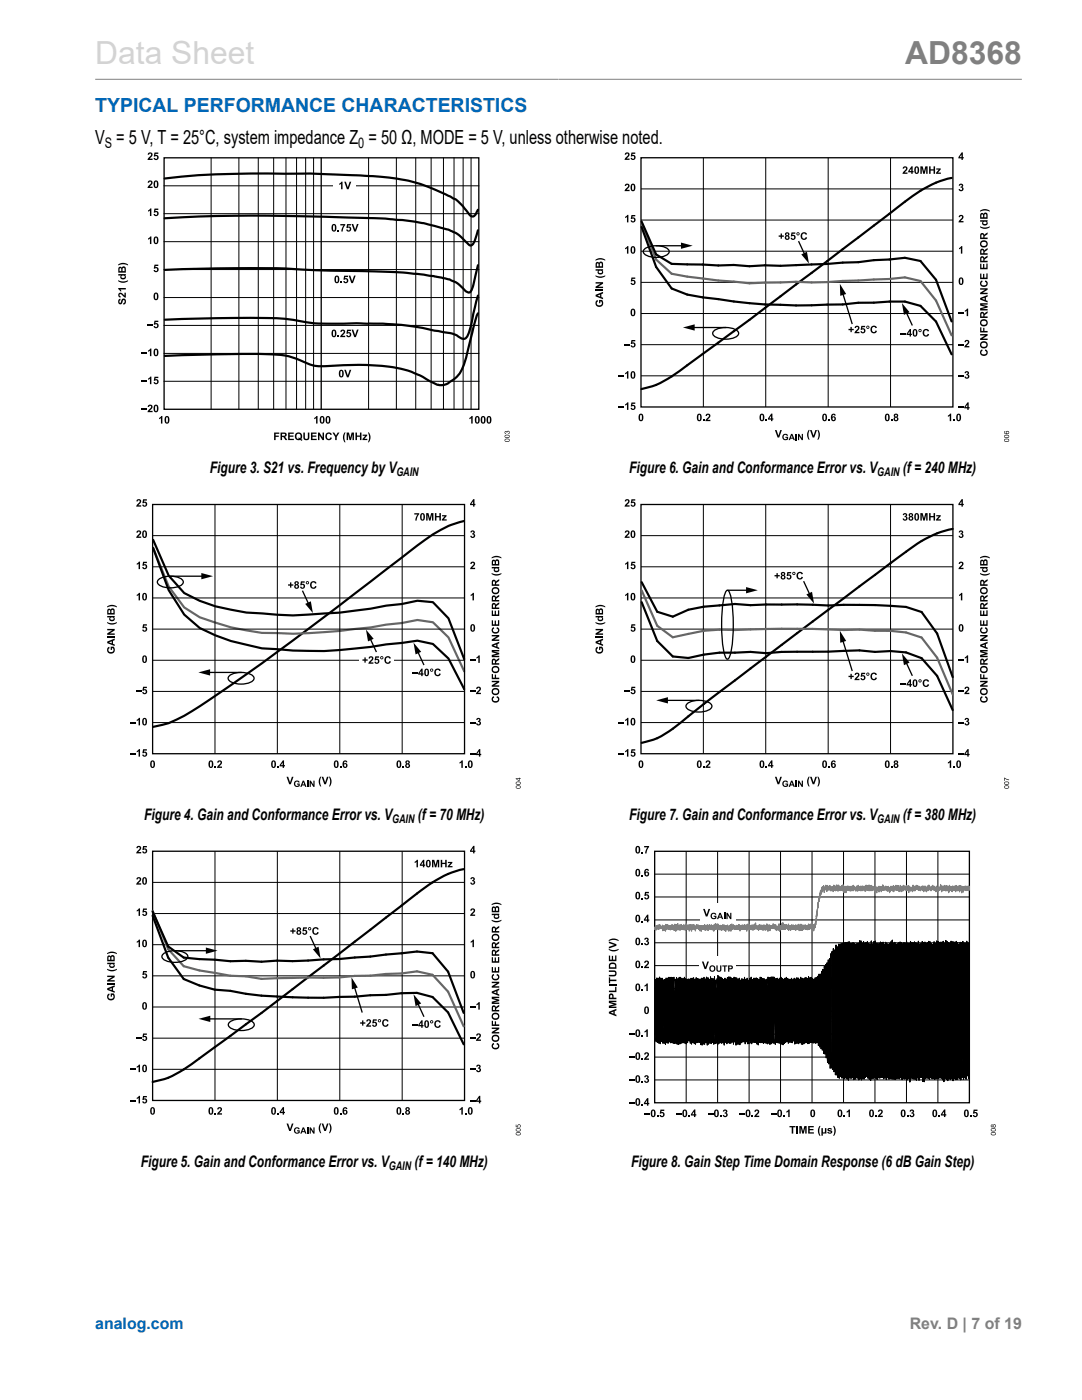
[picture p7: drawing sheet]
<svg xmlns="http://www.w3.org/2000/svg" width="216mm" height="279mm" viewBox="0 0 216 279" stroke-linecap="round" stroke-linejoin="round" font-family="sans-serif">
<defs><g id="words">
<text font-size="6.3" fill="#d3d3d3" x="19" y="12.7">Data Sheet</text>
<text font-size="6.3" fill="#808080" x="180.6" y="12.7">AD8368</text>
<text font-size="3.9" fill="#0067b8" x="19" y="22.3">TYPICAL PERFORMANCE CHARACTERISTICS</text>
<text font-size="3.9" x="19" y="28.7">V = 5 V, T = 25°C, system impedance Z = 50 Ω, MODE = 5 V, unless otherwise noted.</text>
<g font-size="3.2">
<text x="41.9" y="94.4">Figure 3. S21 vs. Frequency by V</text>
<text x="125.6" y="94.4">Figure 6. Gain and Conformance Error vs. V</text>
<text x="180.2" y="94.4">(f = 240 MHz)</text>
<text x="28.8" y="163.6">Figure 4. Gain and Conformance Error vs. V</text>
<text x="83.4" y="163.6">(f = 70 MHz)</text>
<text x="125.6" y="163.6">Figure 7. Gain and Conformance Error vs. V</text>
<text x="180.2" y="163.6">(f = 380 MHz)</text>
<text x="28.1" y="232.8">Figure 5. Gain and Conformance Error vs. V</text>
<text x="82.7" y="232.8">(f = 140 MHz)</text>
<text x="125.9" y="232.8">Figure 8. Gain Step Time Domain Response (6 dB Gain Step)</text>
</g>
<text font-size="3.2" fill="#0067b8" x="19" y="265.3">analog.com</text>
<text font-size="3.2" fill="#808080" x="181.5" y="265.3">Rev. D | 7 of 19</text>
<g font-size="2.9">
<text x="20.9" y="29.5">S</text>
<text x="71.5" y="29.5">0</text>
</g>
<g font-size="2.4">
<text x="79.1" y="95.1">GAIN</text>
<text x="175" y="95.1">GAIN</text>
<text x="78.3" y="164.3">GAIN</text>
<text x="175" y="164.3">GAIN</text>
<text x="77.6" y="233.5">GAIN</text>
</g>
</g></defs>
<path d="M19 15.8h184.9" fill="none" stroke="#808080" stroke-width=".2"/>
<g fill="none" stroke="#000" stroke-width=".2">
<path d="M32.7 37.1h62.8M42.1 31.6v50M47.7 31.6v50M51.5 31.6v50M54.6 31.6v50M57.1 31.6v50M59.2 31.6v50M61 31.6v50M62.6 31.6v50M73.5 31.6v50M79.1 31.6v50M83 31.6v50"/>
<path d="M86 31.6v50M88.5 31.6v50M90.6 31.6v50M92.4 31.6v50M94 31.6v50M32.7 59.4h62.8M32.7 53.8h62.8M32.7 48.2h62.8M32.7 42.6h62.8M32.7 76.1h62.8M32.7 70.5h62.8M32.7 64.9h62.8"/>
</g>
<path d="M32.7 31.5h62.8v50.2h-62.8zM64.1 31.6v50" fill="none" stroke="#000" stroke-width=".26"/>
<g fill="#000">
<path d="M29.6 30.5a.51 .51 0 0 1 .8 .2 .51 .51 0 0 1-.3 .7l-.2 .3h.5v.2h-1l.2-.4a.71 .71 0 0 0 .5-.8l-.6 .2zM29.6 36.1a.51 .51 0 0 1 .8 .2 .51 .51 0 0 1-.3 .7l-.2 .2h.5v.3h-1l.2-.4a.71 .71 0 0 0 .5-.8l-.6 .2zM30.8 30.4h.8v.3h-.6v.3a.51 .51 0 0 1 .6 .3 .51 .51 0 0 1-.4 .6 .51 .51 0 0 1-.6-.4h.3l.1 .2a.26 .26 0 0 0 .4-.3 .26 .26 0 0 0-.5-.1l-.2-.1zM23.7 58.5a.91 .91 0 0 1 1.1 .5v-.6h.3v1l-.4-.1a.71 .71 0 0 0-.8-.5l.1 .6-.4-.3zM23.6 57.5h1.5v.3h-1.1l.2 .3h-.2l-.4-.4zM23.6 55.9l1 .3 1-.3-.2 .3a1.65 1.65 0 0 1-1.8-.1zM23.6 52.8l.6-.3h.5l.9 .3v.2l-1-.3-1 .3zM29.5 47.6l.5-.4h.2v1.5h-.3v-1.1l-.4 .2zM29.5 42l.5-.4h.2v1.5h-.3v-1.1l-.4 .2zM30.8 52.8h.8v.3h-.6v.2a.51 .51 0 0 1 .6 .4 .51 .51 0 0 1-.4 .6 .51 .51 0 0 1-.6-.4h.3l.1 .1a.26 .26 0 0 0 .4-.3 .26 .26 0 0 0-.5-.1h-.2zM30.8 41.6h.8v.3h-.6v.3a.51 .51 0 0 1 .6 .3 .51 .51 0 0 1-.4 .6 .51 .51 0 0 1-.6-.4h.3l.1 .1a.26 .26 0 0 0 .4-.2 .27 .27 0 0 0-.5-.2h-.2zM67.4 45.9h.3v.3h-.3z"/>
<path d="M67.9 44.7h1l-.5 1.5h-.3v-.2l.5-1h-.7zM68 56.2h.3v.3h-.3zM68.7 55h.7v.3h-.5l-.1 .2a.51 .51 0 0 1 .7 .4 .51 .51 0 0 1-.4 .6 .51 .51 0 0 1-.6-.4h.3l.1 .1a.26 .26 0 0 0 .3-.3 .26 .26 0 0 0-.4-.1h-.3zM69.3 44.7h.7v.3h-.5l-.1 .2a.51 .51 0 0 1 .7 .4 .51 .51 0 0 1-.4 .6 .51 .51 0 0 1-.6-.4h.3v.1a.26 .26 0 0 0 .4-.2 .27 .27 0 0 0-.5-.2h-.2zM69.6 55h.3l.4 1.1 .3-1.1h.4l-.6 1.5h-.3zM70.2 44.7h.3l.4 1.1 .3-1.1h.4l-.6 1.5h-.3zM23.7 59.8l.3-.2v.3a.24 .24 0 0 0-.2 .3 .24 .24 0 0 0 .3 .2 .72 .72 0 0 1 .7-.8 .65 .65 0 0 1 .3 .7 .65 .65 0 0 1-.5 .5v-.3a.28 .28 0 0 0 .3-.3 .28 .28 0 0 0-.4-.2 .57 .57 0 0 1-.2 .6 .57 .57 0 0 1-.6 0l-.1-.4zM28.2 76h1.2v.2h-1.2zM28.2 70.4h1.2v.2h-1.2zM29.4 64.8h1.1v.2h-1.1zM29.5 75.5l.5-.3h.2v1.5h-.3v-1.1l-.4 .2zM29.5 69.9l.5-.3h.2v1.5h-.3v-1.1l-.4 .2z"/>
<path d="M30.8 75.2h.8v.3h-.6v.2a.51 .51 0 0 1 .6 .4 .51 .51 0 0 1-.4 .6 .51 .51 0 0 1-.6-.4h.3l.1 .1a.26 .26 0 0 0 .4-.3 .26 .26 0 0 0-.5-.1h-.2zM30.8 64h.8v.3h-.6v.2a.51 .51 0 0 1 .6 .4 .51 .51 0 0 1-.4 .6 .51 .51 0 0 1-.6-.4h.3l.1 .1a.26 .26 0 0 0 .4-.3 .26 .26 0 0 0-.5-.1h-.2zM67.4 67h.3v.3h-.3zM68.1 65.9a.51 .51 0 0 1 .7 .1 .51 .51 0 0 1-.3 .8l-.2 .2h.6v.3h-1l.1-.4a.71 .71 0 0 0 .5-.8l-.6 .1zM69.3 65.8h.7v.3h-.5l-.1 .2a.51 .51 0 0 1 .7 .4 .51 .51 0 0 1-.4 .6 .51 .51 0 0 1-.6-.4h.3v.1a.26 .26 0 0 0 .4-.3 .26 .26 0 0 0-.5-.1h-.2zM68.7 73.8h.3l.4 1.1 .4-1.1h.3l-.5 1.5h-.4zM70.2 65.8h.3l.4 1.1 .3-1.1h.4l-.6 1.5h-.3zM28.2 81.6h1.2v.2h-1.2zM29.6 80.9a.51 .51 0 0 1 .8 .1 .51 .51 0 0 1-.3 .7l-.2 .3h.5v.3h-1l.2-.4a.71 .71 0 0 0 .5-.9l-.6 .2zM31.7 83.4l.5-.4h.2v1.5h-.3v-1.1l-.4 .3zM54.7 86.3h1v.3h-.7v.3h.6v.3h-.6v.6h-.3zM57.5 86.3h1.1v.3h-.8v.3h.8v.3h-.8v.4h.8v.2h-1.1z"/>
<path d="M60.5 86.3h.3v.8a.32 .32 0 0 0 .3 .5 .32 .32 0 0 0 .3-.4v-.9h.3v.8a.61 .61 0 0 1-.6 .8 .61 .61 0 0 1-.6-.8zM62 86.3h1.2v.3h-.8v.3h.7v.3h-.7v.4h.8v.2h-1.2zM62.7 83.4l.4-.4h.3v1.5h-.3v-1.1l-.4 .3zM63.5 86.3h.3l.6 1v-1h.2v1.5h-.3l-.6-1v1h-.2zM65.1 86.5a.66 .66 0 0 1 1.1 .2l-.3 .1-.2-.2a.46 .46 0 0 0-.5 .5 .46 .46 0 0 0 .7 .3v-.1l.3 .1a.72 .72 0 0 1-1 .4 .72 .72 0 0 1-.2-1.1zM66.3 86.3h.4l.3 .6 .4-.6h.3l-.5 .9v.6h-.3v-.6zM68.8 86.3h.2l-.3 1 .3 1-.3-.2a1.65 1.65 0 0 1 .1-1.8zM69.2 86.3h.4l.3 1.1 .3-1.1h.4v1.5h-.3v-1.2l-.3 1.2h-.3l-.2-1.2v1.2h-.3zM70.9 86.3h.3v.6h.6v-.6h.3v1.5h-.3v-.6h-.6v.6h-.3zM72.4 86.7h.9v.2l-.6 .7h.6v.2h-1v-.2l.6-.6h-.5zM73.4 86.3h.2l.3 .8v.6l-.3 .6h-.2l.3-1zM93.7 83.4l.4-.4h.2v1.5h-.3v-1.1l-.3 .3z"/>
<path d="M30.8 36.2a.52 .52 0 0 1 .7-.1 .52 .52 0 0 1 .1 .7 .54 .54 0 0 1-.5 .7 .54 .54 0 0 1-.5-.7zM31 36.3v.1a.66 .66 0 0 0 .1 .9 .84 .84 0 0 0 0-1.1z"/>
<path d="M23.7 53.3l.4-.1 .2 .2a.46 .46 0 0 1 .7-.2 .46 .46 0 0 1 .1 .7v.5h-1.5zM23.9 53.6v.5h.3v-.5zM24.5 53.5v.6h.4l-.1-.5z"/>
<path d="M23.6 54.7h1.5v.3h-.2a.5 .5 0 0 1 0 .6 .5 .5 0 0 1-.7 .1 .5 .5 0 0 1-.1-.7h-.5zM24.3 55.1a.29 .29 0 0 0 .3 .4 .29 .29 0 0 0 .2-.4z"/>
<path d="M30.8 58.5a.52 .52 0 0 1 .7 0 .52 .52 0 0 1 .1 .6 .54 .54 0 0 1-.5 .8 .54 .54 0 0 1-.5-.8zM31 58.7v.1a.66 .66 0 0 0 .1 .9 .84 .84 0 0 0 0-1.1z"/>
<path d="M30.8 47.3a.52 .52 0 0 1 .7 0 .52 .52 0 0 1 .1 .7 .54 .54 0 0 1-.5 .7 .54 .54 0 0 1-.5-.7zM31 47.5v.1a.66 .66 0 0 0 .1 .9 .84 .84 0 0 0 0-1.1z"/>
<path d="M66.3 44.8a.52 .52 0 0 1 .7 0 .52 .52 0 0 1 .1 .7 .54 .54 0 0 1-.5 .7 .54 .54 0 0 1-.5-.7zM66.5 45v.1a.66 .66 0 0 0 .1 .9 .84 .84 0 0 0 0-1.1z"/>
<path d="M66.9 55.1a.52 .52 0 0 1 .7 0 .52 .52 0 0 1 .1 .7 .54 .54 0 0 1-.5 .7 .54 .54 0 0 1-.5-.7zM67.1 55.3v.1a.66 .66 0 0 0 .1 .9 .84 .84 0 0 0 0-1.1z"/>
<path d="M30.8 69.7a.52 .52 0 0 1 .7 0 .52 .52 0 0 1 .1 .6 .54 .54 0 0 1-.5 .8 .54 .54 0 0 1-.5-.8zM31 69.8v.2a.66 .66 0 0 0 .1 .9 .84 .84 0 0 0 0-1.1z"/>
<path d="M66.3 65.9a.52 .52 0 0 1 .7 0 .52 .52 0 0 1 .1 .6 .54 .54 0 0 1-.5 .8 .54 .54 0 0 1-.5-.8zM66.5 66v.2a.66 .66 0 0 0 .1 .9 .84 .84 0 0 0 0-1.1z"/>
<path d="M67.8 73.9a.52 .52 0 0 1 .6 0 .52 .52 0 0 1 .2 .7 .54 .54 0 0 1-.5 .7 .54 .54 0 0 1-.5-.7zM68 74.1l-.1 .1a.66 .66 0 0 0 .2 .9 .84 .84 0 0 0 0-1.1z"/>
<path d="M30.8 80.9a.52 .52 0 0 1 .7 0 .52 .52 0 0 1 .1 .6 .54 .54 0 0 1-.5 .8 .54 .54 0 0 1-.5-.8zM31 81v.1a.66 .66 0 0 0 .1 .9 .84 .84 0 0 0 0-1z"/>
<path d="M33 83.2a.52 .52 0 0 1 .7-.1 .52 .52 0 0 1 .1 .7 .54 .54 0 0 1-.5 .8 .54 .54 0 0 1-.5-.8zM33.2 83.3v.1a.66 .66 0 0 0 .1 .9 .84 .84 0 0 0 0-1z"/>
<path d="M56 86.3h.6a.44 .44 0 0 1 .6 .3 .44 .44 0 0 1-.4 .6l.5 .6h-.3l-.4-.5-.3-.1v.6h-.3zM56.3 86.6v.4h.4a.19 .19 0 0 0 .2-.2 .19 .19 0 0 0-.2-.2z"/>
<path d="M59 86.5a.78 .78 0 0 1 1.1 0 .78 .78 0 0 1 0 1.1l.3 .2-.2 .2-.3-.2a.79 .79 0 0 1-1-.3 .79 .79 0 0 1 .1-1zM59.3 86.7a.51 .51 0 0 0-.2 .6 .51 .51 0 0 0 .6 .3l-.2-.1 .1-.2 .3 .2a.49 .49 0 0 0 0-.7 .49 .49 0 0 0-.6-.1z"/>
<path d="M63.9 83.2a.52 .52 0 0 1 .7-.1 .52 .52 0 0 1 .2 .7 .54 .54 0 0 1-.5 .8 .54 .54 0 0 1-.5-.8zM64.2 83.3l-.1 .1a.66 .66 0 0 0 .2 .9 .84 .84 0 0 0 0-1z"/>
<path d="M65.1 83.2a.52 .52 0 0 1 .7-.1 .52 .52 0 0 1 .1 .7 .54 .54 0 0 1-.5 .8 .54 .54 0 0 1-.4-.8zM65.4 83.3l-.1 .1a.66 .66 0 0 0 .1 .9 .84 .84 0 0 0 0-1z"/>
<path d="M94.9 83.2a.52 .52 0 0 1 .7-.1 .52 .52 0 0 1 .1 .7 .54 .54 0 0 1-.5 .8 .54 .54 0 0 1-.5-.8zM95.1 83.3v.1a.66 .66 0 0 0 .1 .9 .84 .84 0 0 0 0-1z"/>
<path d="M96.1 83.2a.52 .52 0 0 1 .6-.1 .52 .52 0 0 1 .2 .7 .54 .54 0 0 1-.5 .8 .54 .54 0 0 1-.5-.8zM96.3 83.3l-.1 .1a.66 .66 0 0 0 .2 .9 .84 .84 0 0 0 0-1z"/>
<path d="M97.2 83.2a.52 .52 0 0 1 .7-.1 .52 .52 0 0 1 .2 .7 .54 .54 0 0 1-.5 .8 .54 .54 0 0 1-.5-.8zM97.5 83.3l-.1 .1a.66 .66 0 0 0 .2 .9 .84 .84 0 0 0 0-1z"/>
</g>
<path d="M32.8 35.6a200.6 200.6 0 0 1 26.5-.9h3.4l10.1 .4a35.2 35.2 0 0 1 18.4 4.9l1.2 1.2 1.1 1.5a.82 .82 0 0 0 1 .5 .82 .82 0 0 0 .6-.9l.3-.4M32.8 43.6l8.6-.4 11.2-.2 22.9 .6 3.2 .2a40.3 40.3 0 0 1 11.6 2.4l1.3 .7 1.7 1.6a.71 .71 0 0 0 .8 .5 .71 .71 0 0 0 .5-.8l.8-2.2M95.4 59l-1.3 5.2a8.8 8.8 0 0 1-1.1 3.2 1.49 1.49 0 0 1-1.9-.5l-1.2-.4-5.2-1a74 74 0 0 0-15.5-.9 41.4 41.4 0 0 1-11.7-.9l-2.9-.2-6.3-.1-15.4 .4M95.4 52.9l-.3 1.3a13.1 13.1 0 0 1-1.2 4 .97 .97 0 0 1-1.4-.5 7.9 7.9 0 0 0-5-2.4l-3.2-.5-4.3-.4-16.1-.4-7.6-.4h-13.1l-10.3 .3M95.4 62.5l-.8 2.2-1.1 4.6a11.5 11.5 0 0 1-2.4 6l-.3 .2a4.3 4.3 0 0 1-2.9 1.4l-.7-.1-1.1-.6a20.5 20.5 0 0 0-11.4-3.3l-3.9-.1-4.6 .2a9.9 9.9 0 0 1-6.8-1.3 18.3 18.3 0 0 0-7.6-1.1l-10.9 .2-8 .2" fill="none" stroke="#000" stroke-width=".44"/>
<path d="M66.5 36.2h4.6v1.3h-4.6z" fill="#fff"/>
<g fill="#000">
<path d="M67.7 36.6l.4-.3h.2v1.5h-.2v-1.1l-.4 .2zM68.7 36.3h.3l.4 1.1 .4-1.1h.3l-.5 1.5h-.4zM100.8 86.1l.2-.1 .1 .2a.31 .31 0 0 1 .6 0 .31 .31 0 0 1-.3 .4v-.1a.2 .2 0 0 0 .2-.2 .2 .2 0 0 0-.3-.2 .2 .2 0 0 0-.1 .3h-.1a.17 .17 0 0 0-.1-.2 .17 .17 0 0 0-.2 .1 .17 .17 0 0 0 .2 .2l-.1 .1-.2-.2zM27.3 118.7l.4-.4h.2v1.5h-.2v-1.1l-.4 .3zM27.3 112.5l.4-.4h.2v1.5h-.2v-1.1l-.4 .2zM27.4 99.7a.51 .51 0 0 1 .7 .2 .51 .51 0 0 1-.3 .7l-.2 .2h.6v.3h-1l.1-.4a.71 .71 0 0 0 .5-.8l-.6 .2zM27.4 106a.51 .51 0 0 1 .7 .1 .51 .51 0 0 1-.3 .7l-.2 .3h.6v.2h-1l.1-.3a.71 .71 0 0 0 .5-.9l-.6 .2zM28.6 99.6h.7v.3h-.5l-.1 .3a.5 .5 0 0 1 .7 .3 .5 .5 0 0 1-.4 .6 .5 .5 0 0 1-.6-.4h.3v.1a.25 .25 0 0 0 .4-.2 .27 .27 0 0 0-.5-.2h-.2zM28.6 112.1h.7v.3h-.5l-.1 .2a.5 .5 0 0 1 .7 .4 .5 .5 0 0 1-.4 .6 .5 .5 0 0 1-.6-.4h.3v.1a.25 .25 0 0 0 .4-.3 .25 .25 0 0 0-.5-.1h-.2zM57.5 116.6h.4v-.4h.2v.4h.4v.3h-.4v.4h-.2v-.4h-.4zM60 116h.8v.3h-.5l-.1 .2a.5 .5 0 0 1 .6 .4 .5 .5 0 0 1-.3 .6 .5 .5 0 0 1-.6-.4h.3v.1a.25 .25 0 0 0 .4-.3 .25 .25 0 0 0-.5-.1h-.2zM62.1 116.2a.65 .65 0 0 1 1.1 .2l-.3 .1-.1-.2a.46 .46 0 0 0-.6 .4 .46 .46 0 0 0 .5 .5l.2-.3 .3 .1a.71 .71 0 0 1-1.1 .4 .71 .71 0 0 1-.2-1.1z"/>
<path d="M82.7 102.4h.9l-.5 1.5h-.2v-.2l.4-1h-.6zM85 102.4h.5l.3 1 .2-1h.5v1.5h-.3v-1.2l-.3 1.2h-.3l-.3-1.2v1.2h-.3zM86.8 102.4h.3v.6h.6v-.6h.3v1.5h-.3v-.7h-.6v.7h-.3zM88.2 102.8h.9v.2l-.6 .6h.6v.3h-.9v-.2l.5-.7h-.5zM94 105.9a.4 .4 0 0 1 .6 .1 .4 .4 0 0 1-.1 .5 .47 .47 0 0 1 0 .9 .47 .47 0 0 1-.7-.5h.3a.23 .23 0 0 0 .3 .2 .23 .23 0 0 0 .1-.3 .23 .23 0 0 0-.3-.1v-.3a.18 .18 0 0 0 .3-.2 .18 .18 0 0 0-.3-.1l-.1 .2-.3-.1zM93.9 118.7l.4-.4h.3v1.5h-.3v-1.1l-.4 .3zM94 112.2a.51 .51 0 0 1 .8 .2 .51 .51 0 0 1-.3 .7l-.3 .2h.6v.3h-1l.2-.4a.71 .71 0 0 0 .5-.8l-.7 .1zM98.1 114.4l1 .2 1-.2-.2 .3a1.63 1.63 0 0 1-1.8-.1zM98.1 111.3l.6-.3 .5-.1 .9 .3v.2l-1-.2-1 .2zM21.5 129.3l.3-.2 .1 .3a.45 .45 0 0 0-.2 .6 .45 .45 0 0 0 .7 .1 .38 .38 0 0 0 .3-.4 .38 .38 0 0 0-.4-.3v.3h-.2v-.6h.6a.79 .79 0 0 1 .1 1 .79 .79 0 0 1-1.1 .2 .79 .79 0 0 1-.2-1zM21.4 127h1.5v.3h-1.5zM21.4 125.5h1.5v.3l-1 .6h1v.3h-1.5v-.3l1-.6h-1z"/>
<path d="M21.4 124.1l1 .3 .9-.3-.1 .3a1.63 1.63 0 0 1-1.8-.1zM21.4 121l.6-.3h.5l.8 .3v.2l-.9-.2-1 .2zM27.1 137.9h1.2v.2h-1.2zM28.6 137.1h.7v.2h-.5l-.1 .3a.5 .5 0 0 1 .7 .3 .5 .5 0 0 1-.4 .6 .5 .5 0 0 1-.6-.4h.3v.2a.25 .25 0 0 0 .4-.3 .25 .25 0 0 0-.5-.1l-.2-.1zM28.6 124.6h.7v.3h-.5l-.1 .2a.5 .5 0 0 1 .7 .4 .5 .5 0 0 1-.4 .6 .5 .5 0 0 1-.6-.4l.3-.1v.2a.25 .25 0 0 0 .4-.3 .25 .25 0 0 0-.5-.1h-.2zM82.2 134.3h1.2v.2h-1.2zM86.8 133.6a.65 .65 0 0 1 1.1 .3h-.3l-.1-.2a.46 .46 0 0 0-.5 .5 .46 .46 0 0 0 .5 .4l.2-.2 .2 .1a.71 .71 0 0 1-1 .3 .71 .71 0 0 1-.2-1zM93.7 131.6h1.2v.3h-1.2zM93.7 137.9h1.2v.2h-1.2zM95.1 131.2l.4-.4h.2v1.5h-.3v-1.1l-.3 .2zM95.2 137.1a.51 .51 0 0 1 .7 .2 .51 .51 0 0 1-.3 .7l-.2 .3h.6v.2h-1l.1-.4a.71 .71 0 0 0 .5-.8l-.6 .2zM98.3 139.1l.2-.2 .1 .3-.2 .1a.46 .46 0 0 0 .5 .6 .46 .46 0 0 0 .4-.5l-.2-.2 .1-.3a.71 .71 0 0 1 .3 1.1 .71 .71 0 0 1-1 .1l-.4-.4z"/>
<path d="M98.3 125.3l.2-.1 .1 .3-.2 .1a.46 .46 0 0 0 .5 .6 .46 .46 0 0 0 .4-.6l-.2-.1 .1-.3a.71 .71 0 0 1 .3 1 .71 .71 0 0 1-1 .2l-.4-.4zM98.1 135.9h1.5v.3l-1 .6h1v.3h-1.5v-.3l1-.7h-1zM98.1 134.5h.3v.7h.3v-.6h.3v.6h.6v.3h-1.5zM98.1 129.7h1.5v.3h-1.2l1.2 .3v.3l-1.2 .3h1.2v.3h-1.5v-.5l1-.3-1-.2zM98.1 126.7h1.5v.3l-1 .6h1v.3h-1.5v-.3l1-.6h-1zM98.1 123.8h.3v.8h.3v-.7h.3v.7h.4v-.8h.2v1.1h-1.5zM98.1 121.8h.3v.8h.3v-.7h.3v.7h.4v-.8h.2v1.1h-1.5zM26 150.4h1.1v.2h-1.1zM26 144.1h1.1v.2h-1.1zM27.3 149.9l.4-.4h.2v1.5h-.2v-1.1l-.4 .2zM27.3 143.6l.4-.3h.2v1.5h-.2v-1.1l-.4 .2zM28.6 149.5h.7v.3h-.5l-.1 .2a.5 .5 0 0 1 .7 .4 .5 .5 0 0 1-.4 .6 .5 .5 0 0 1-.6-.4h.3v.1a.25 .25 0 0 0 .4-.2 .27 .27 0 0 0-.5-.2h-.2z"/>
<path d="M42.8 153h.3v.2h-.3zM43.5 151.9a.51 .51 0 0 1 .7 .1 .51 .51 0 0 1-.2 .7l-.3 .3h.6v.2h-1l.2-.3a.71 .71 0 0 0 .5-.9l-.7 .2zM55.3 153h.3v.2h-.3zM57.2 155h.3l.4 1.1 .3-1.1h.4l-.6 1.5h-.3zM58.8 155.9l.7-.1 .3 .3-.3 .1a.37 .37 0 0 0-.5-.2 .37 .37 0 0 0-.1 .6 .32 .32 0 0 0 .4 .3 .32 .32 0 0 0 .3-.3h-.3v-.2h.5v.5a.68 .68 0 0 1-1 0 .68 .68 0 0 1 0-1zM61.3 155.8h.2v1.2h-.2zM61.8 155.8h.2l.5 .8v-.8h.3v1.2h-.3l-.5-.8v.8h-.2zM63.9 155h.2l-.2 1 .2 1-.3-.2a1.63 1.63 0 0 1 .1-1.8zM64.2 155h.3l.4 1.1 .3-1.1h.4l-.6 1.5h-.3zM65.6 155h.2l.3 .8v.6l-.3 .6h-.2l.3-1zM67.8 153h.3v.2h-.3zM80.3 153h.3v.2h-.3z"/>
<path d="M91.7 152.1l.4-.4h.2v1.5h-.2v-1l-.4 .2zM92.8 153h.3v.2h-.3zM93.7 150.4h1.2v.2h-1.2zM93.7 144.1h1.2v.2h-1.2zM95.2 143.4a.4 .4 0 0 1 .6 0 .4 .4 0 0 1-.1 .6 .47 .47 0 0 1 0 .8 .47 .47 0 0 1-.7-.4l.3-.1a.23 .23 0 0 0 .3 .2 .23 .23 0 0 0 .1-.3 .23 .23 0 0 0-.3-.1v-.2a.18 .18 0 0 0 .2-.2 .18 .18 0 0 0-.3-.1v.1h-.3z"/>
<path d="M100.8 87.7l.2-.1a.39 .39 0 0 1 .6 0 .39 .39 0 0 1-.2 .6 .45 .45 0 0 1-.5 0 .45 .45 0 0 1-.2-.5zM100.9 87.7l-.1 .1a.41 .41 0 0 0 .4 .3 .41 .41 0 0 0 .4-.3z"/>
<path d="M100.8 86.9l.2-.1a.39 .39 0 0 1 .6 0 .39 .39 0 0 1-.2 .6 .45 .45 0 0 1-.5 0 .45 .45 0 0 1-.2-.5zM100.9 86.9l-.1 .1a.41 .41 0 0 0 .4 .3 .41 .41 0 0 0 .4-.3z"/>
<path d="M28.5 118.5a.52 .52 0 0 1 .7-.1 .52 .52 0 0 1 .1 .7 .53 .53 0 0 1-.5 .7 .53 .53 0 0 1-.4-.7zM28.8 118.6l-.1 .1a.65 .65 0 0 0 .2 .9 .84 .84 0 0 0 0-1z"/>
<path d="M28.5 106a.52 .52 0 0 1 .7 0 .52 .52 0 0 1 .1 .6 .53 .53 0 0 1-.5 .8 .53 .53 0 0 1-.4-.8zM28.8 106.1l-.1 .1a.65 .65 0 0 0 .2 .9 .84 .84 0 0 0 0-1z"/>
<path d="M58.9 116.1a.42 .42 0 0 1 .6-.1 .42 .42 0 0 1-.1 .7 .45 .45 0 0 1 .1 .7 .45 .45 0 0 1-.7 0 .45 .45 0 0 1 .1-.7l-.2-.2zM59 117.1a.23 .23 0 0 0 .4 0 .23 .23 0 0 0-.4 0zM59 116.4a.2 .2 0 0 0 .4 0 .2 .2 0 0 0-.4 0z"/>
<path d="M61 116.3a.35 .35 0 0 1 .7 0 .35 .35 0 0 1-.7 0zM61.2 116.3a.16 .16 0 0 0 .3 0 .16 .16 0 0 0-.3 0z"/>
<path d="M84 102.5a.52 .52 0 0 1 .6 0 .52 .52 0 0 1 .2 .7 .53 .53 0 0 1-.5 .7 .53 .53 0 0 1-.5-.7zM84.2 102.7v.1a.65 .65 0 0 0 .1 .9 .84 .84 0 0 0 0-1.1z"/>
<path d="M94.4 99.6h.3v1h.2l-.2 .5h-.3v-.3h-.6v-.2zM94.4 100l-.3 .6h.3z"/>
<path d="M98.3 111.8l.3-.1 .2 .2a.46 .46 0 0 1 .7-.2 .46 .46 0 0 1 .1 .7v.5h-1.5zM98.4 112v.6h.3v-.5zM99 112v.6h.4l-.1-.6z"/>
<path d="M98.1 117.8a.76 .76 0 0 1 1.5 0 .76 .76 0 0 1-1.5 0zM98.5 117.6a.46 .46 0 0 0 .4 .7 .46 .46 0 0 0 .4-.7l-.4-.1z"/>
<path d="M98.2 115.8l.5-.1 .3 .4 .6-.5v.3l-.5 .4-.1 .3h.6v.3h-1.5zM98.4 116v.6h.4l-.1-.5z"/>
<path d="M98.1 113.2h1.5v.2h-.1a.5 .5 0 0 1-.1 .7 .5 .5 0 0 1-.7 0 .5 .5 0 0 1 0-.7h-.6zM98.8 113.5a.29 .29 0 0 0 .3 .4 .29 .29 0 0 0 .2-.4z"/>
<path d="M21.5 121.6l.4-.1 .2 .2a.46 .46 0 0 1 .6-.2 .46 .46 0 0 1 .2 .6v.5h-1.5zM21.7 121.8l-.1 .5h.4v-.4zM22.3 121.8l-.1 .5h.4v-.5z"/>
<path d="M21.4 128l1.5-.6v.4l-.4 .1v.6l.4 .1v.3l-1.5-.5zM21.7 128.2l.6 .2v-.4z"/>
<path d="M21.4 122.9h1.5v.3h-.2a.5 .5 0 0 1 0 .7 .5 .5 0 0 1-.7 0 .5 .5 0 0 1-.1-.7h-.5zM22.1 123.3a.29 .29 0 0 0 .2 .4 .29 .29 0 0 0 .3-.4z"/>
<path d="M28.5 130.9a.52 .52 0 0 1 .7 0 .52 .52 0 0 1 .1 .7 .53 .53 0 0 1-.5 .7 .53 .53 0 0 1-.4-.7zM28.8 131.1l-.1 .1a.65 .65 0 0 0 .2 .9 .84 .84 0 0 0 0-1.1z"/>
<path d="M84.1 133.4h.2v1h.2l-.2 .5h-.2v-.3h-.7v-.2zM84.1 133.9l-.4 .5h.4z"/>
<path d="M84.8 133.6a.52 .52 0 0 1 .7-.1 .52 .52 0 0 1 .1 .7 .53 .53 0 0 1-.5 .8 .53 .53 0 0 1-.5-.8zM85 133.7v.1a.65 .65 0 0 0 .1 .9 .84 .84 0 0 0 0-1z"/>
<path d="M85.8 133.7a.35 .35 0 0 1 .7 0 .35 .35 0 0 1-.7 0zM86 133.7a.16 .16 0 0 0 .3 0 .16 .16 0 0 0-.3 0z"/>
<path d="M94 124.7a.52 .52 0 0 1 .7 0 .52 .52 0 0 1 .1 .6 .53 .53 0 0 1-.5 .8 .53 .53 0 0 1-.5-.8zM94.2 124.8v.1a.65 .65 0 0 0 .1 .9 .84 .84 0 0 0 0-1z"/>
<path d="M98.1 138a.76 .76 0 0 1 1.5 0 .76 .76 0 0 1-1.5 0zM98.5 137.7a.46 .46 0 0 0 .4 .7 .46 .46 0 0 0 .4-.7l-.4-.1z"/>
<path d="M98.1 133.6a.76 .76 0 0 1 1.5 0 .76 .76 0 0 1-1.5 0zM98.5 133.3a.46 .46 0 0 0 .4 .7 .46 .46 0 0 0 .4-.7l-.4-.1z"/>
<path d="M98.2 131.6l.5-.1 .3 .3 .6-.5v.4l-.5 .4-.1 .2 .6 .1v.3h-1.5zM98.4 131.8v.6h.4l-.1-.6z"/>
<path d="M98.1 128.7l1.5-.6v.3l-.3 .1v.6l.3 .2v.3l-1.5-.6zM98.5 128.8l.5 .2v-.4z"/>
<path d="M98.2 120.5l.5-.1 .3 .3 .6-.5v.4l-.5 .3-.1 .3h.6v.3h-1.5zM98.4 120.7v.5h.4l-.1-.5z"/>
<path d="M98.2 119l.5-.2 .3 .4 .6-.5v.4l-.5 .3-.1 .3h.6v.3h-1.5zM98.4 119.2v.5h.4l-.1-.5z"/>
<path d="M28.5 143.4a.52 .52 0 0 1 .7 0 .52 .52 0 0 1 .1 .6 .53 .53 0 0 1-.5 .8 .53 .53 0 0 1-.4-.8zM28.8 143.5l-.1 .2a.65 .65 0 0 0 .2 .9 .84 .84 0 0 0 0-1.1z"/>
<path d="M30.1 151.9a.52 .52 0 0 1 .7 0 .52 .52 0 0 1 .1 .6 .53 .53 0 0 1-.5 .8 .53 .53 0 0 1-.4-.8zM30.4 152l-.1 .1a.65 .65 0 0 0 .1 .9 .84 .84 0 0 0 0-1z"/>
<path d="M41.7 151.9a.52 .52 0 0 1 .7 0 .52 .52 0 0 1 .2 .6 .53 .53 0 0 1-.5 .8 .53 .53 0 0 1-.5-.8zM42 152l-.1 .1a.65 .65 0 0 0 .2 .9 .84 .84 0 0 0 0-1z"/>
<path d="M54.2 151.9a.52 .52 0 0 1 .7 0 .52 .52 0 0 1 .2 .6 .53 .53 0 0 1-.5 .8 .53 .53 0 0 1-.5-.8zM54.5 152l-.1 .1a.65 .65 0 0 0 .2 .9 .84 .84 0 0 0 0-1z"/>
<path d="M56.4 151.7h.3v1h.2l-.2 .5h-.3v-.3h-.6v-.2zM56.4 152.2l-.3 .5h.3z"/>
<path d="M60.4 155.8h.3l.5 1.2h-.3l-.1-.2h-.5l-.1 .2h-.3zM60.5 156.1l-.1 .4h.3z"/>
<path d="M66.8 151.9a.52 .52 0 0 1 .6 0 .52 .52 0 0 1 .2 .6 .53 .53 0 0 1-.5 .8 .53 .53 0 0 1-.5-.8zM67 152l-.1 .1a.65 .65 0 0 0 .2 .9 .84 .84 0 0 0 0-1z"/>
<path d="M68.5 151.9l.5-.1 .3 .3-.5-.1-.2 .4a.49 .49 0 0 1 .7 .3 .49 .49 0 0 1-.5 .6 .49 .49 0 0 1-.4-.5zM68.7 152.8a.24 .24 0 0 0 .4 0 .24 .24 0 0 0-.4 0z"/>
<path d="M79.3 151.9a.52 .52 0 0 1 .6 0 .52 .52 0 0 1 .2 .6 .53 .53 0 0 1-.5 .8 .53 .53 0 0 1-.5-.8zM79.5 152l-.1 .1a.65 .65 0 0 0 .2 .9 .84 .84 0 0 0 0-1z"/>
<path d="M81 151.9a.42 .42 0 0 1 .6-.1 .42 .42 0 0 1 0 .6 .45 .45 0 0 1 .1 .7 .45 .45 0 0 1-.7 0 .45 .45 0 0 1 .1-.7l-.2-.2zM81.1 152.8a.25 .25 0 0 0 .5 0 .25 .25 0 0 0-.5 0zM81.2 152.2a.18 .18 0 0 0 .3 0 .18 .18 0 0 0-.3 0z"/>
<path d="M93.5 151.9a.52 .52 0 0 1 .7 0 .52 .52 0 0 1 .1 .6 .53 .53 0 0 1-.5 .8 .53 .53 0 0 1-.5-.8zM93.7 152v.1a.65 .65 0 0 0 .1 .9 .84 .84 0 0 0 0-1z"/>
<path d="M95.6 149.5h.2v.9h.2l-.2 .6h-.2v-.3h-.6v-.3zM95.6 149.9l-.4 .5h.4z"/>
</g>
<path d="M30.6 109.4l3.1 8.4 3.1 4.9 3.1 2.6 3.1 1.5 3.1 1.1 6.2 1.5a114.3 114.3 0 0 0 12.4 .5 122 122 0 0 0 12.4-1.3l6.2-.7 3.1 .6 3.1 2.9 3.1 6.2M30.6 107.7l3.1 7.2 3.1 3.5 3.1 1.5a40.2 40.2 0 0 0 12.4 2.5 48.8 48.8 0 0 0 12.4 0 93.5 93.5 0 0 0 12.4-1.5l3.1-.4 3.1-.6 3.1 .3 3.1 3.2 3.1 8.2M92.6 104a24.6 24.6 0 0 0-9.7 5.1l-24.4 18.7-6.2 4.6-9 6.2a49.9 49.9 0 0 1-10 5.8l-2.7 .7" fill="none" stroke="#000" stroke-width=".43"/>
<path d="M30.6 109.3l3.1 7.7 3.1 4.2 3.1 2a47.7 47.7 0 0 0 12.4 3.1 115.1 115.1 0 0 0 24.8-1.6l3.1-.4 3.1-.6 3.1 .5 3.1 3 3.1 6.8" fill="none" stroke="#666" stroke-width=".43"/>
<path d="M30.5 100.7h62.2v49.7h-62.2z" fill="none" stroke="#000" stroke-width=".26"/>
<path d="M30.5 119.3h62.2M30.5 113.1h62.2M30.5 106.9h62.2M42.9 100.7v49.7M55.3 100.7v49.7M67.8 100.7v49.7M80.2 100.7v49.7M30.5 138h62.2M30.5 131.8h62.2M30.5 125.6h62.2M30.5 144.2h62.2" fill="none" stroke="#000" stroke-width=".2"/>
<path d="M71.8 131.2h6.9v1h-6.9z" fill="#fff"/>
<g fill="#000">
<path d="M40.2 114.4l2.3 .6-2.3 .6zM39.6 134.2l2.3-.6v1.2zM60.9 120.5l1.1-.5 .4 2.4zM72.3 131.6h.4v-.4h.3v.4h.4v.3h-.4v.3h-.3v-.3h-.4zM73.7 131.1a.51 .51 0 0 1 .8 .1 .51 .51 0 0 1-.3 .8l-.3 .2h.6v.3h-1l.2-.4a.71 .71 0 0 0 .5-.8l-.7 .1zM73 125.6l1.6 1.9-1.2 .5zM74.9 131h.7v.3h-.5v.2a.5 .5 0 0 1 .6 .4 .5 .5 0 0 1-.4 .6 .5 .5 0 0 1-.6-.4l.3-.1 .1 .2a.25 .25 0 0 0 .3-.3 .25 .25 0 0 0-.4-.1h-.3zM76.9 131.2a.65 .65 0 0 1 1.1 .2l-.3 .1-.1-.2a.46 .46 0 0 0-.6 .4 .46 .46 0 0 0 .6 .5l.1-.3 .3 .1a.71 .71 0 0 1-1 .4 .71 .71 0 0 1-.2-1.1zM82.5 128.2l1.5 1.9-1.1 .5zM27.4 168.9a.51 .51 0 0 1 .7 .2 .51 .51 0 0 1-.3 .7l-.2 .2h.6v.3h-1l.1-.4a.71 .71 0 0 0 .5-.8l-.6 .2zM27.4 175.2a.51 .51 0 0 1 .7 .1 .51 .51 0 0 1-.3 .7l-.2 .3h.6v.2h-1l.1-.3a.71 .71 0 0 0 .5-.9l-.6 .2zM28.6 168.8h.7v.3h-.5l-.1 .3a.5 .5 0 0 1 .7 .3 .5 .5 0 0 1-.4 .6 .5 .5 0 0 1-.6-.4h.3v.1a.25 .25 0 0 0 .4-.2 .27 .27 0 0 0-.5-.2h-.2z"/>
<path d="M82.7 172l.5-.4h.2v1.5h-.3v-1.1l-.4 .2zM86.2 171.6h.5l.2 1 .3-1h.4v1.5h-.2v-1.2l-.3 1.2h-.3l-.3-1.2v1.2h-.3zM87.9 171.6h.3v.6h.6v-.6h.3v1.5h-.3v-.7h-.6v.7h-.3zM89.4 172h.9v.2l-.6 .6h.6v.3h-1v-.2l.6-.7h-.5zM94 175.1a.4 .4 0 0 1 .6 .1 .4 .4 0 0 1-.1 .5 .47 .47 0 0 1 0 .9 .47 .47 0 0 1-.7-.5h.3a.23 .23 0 0 0 .3 .2 .23 .23 0 0 0 .1-.3 .23 .23 0 0 0-.3-.1v-.3a.18 .18 0 0 0 .3-.2 .18 .18 0 0 0-.3-.1l-.1 .2-.3-.1zM21.5 198.5l.3-.2 .1 .3a.45 .45 0 0 0-.2 .6 .45 .45 0 0 0 .7 .1 .38 .38 0 0 0 .3-.4 .38 .38 0 0 0-.4-.3v.3h-.2v-.6h.6a.79 .79 0 0 1 .1 1 .79 .79 0 0 1-1.1 .2 .79 .79 0 0 1-.2-1zM21.4 196.2h1.5v.3h-1.5zM21.4 194.7h1.5v.3l-1 .6h1v.3h-1.5v-.3l1-.6h-1zM21.4 193.3l1 .3 .9-.3-.1 .3a1.63 1.63 0 0 1-1.8-.1zM21.4 190.2l.6-.3h.5l.8 .3v.2l-.9-.2-1 .2zM27.3 187.9l.4-.4h.2v1.5h-.2v-1.1l-.4 .3zM27.3 181.7l.4-.4h.2v1.5h-.2v-1.1l-.4 .2z"/>
<path d="M28.6 193.8h.7v.3h-.5l-.1 .2a.5 .5 0 0 1 .7 .4 .5 .5 0 0 1-.4 .6 .5 .5 0 0 1-.6-.4l.3-.1v.2a.25 .25 0 0 0 .4-.3 .25 .25 0 0 0-.5-.1h-.2zM28.6 181.3h.7v.3h-.5l-.1 .2a.5 .5 0 0 1 .7 .4 .5 .5 0 0 1-.4 .6 .5 .5 0 0 1-.6-.4h.3v.1a.25 .25 0 0 0 .4-.3 .25 .25 0 0 0-.5-.1h-.2zM57.9 185.7h.4v-.4h.3v.4h.4v.2h-.4v.4h-.3v-.4h-.4zM60.5 185.1h.7v.2h-.5v.3a.5 .5 0 0 1 .6 .3 .5 .5 0 0 1-.4 .7 .5 .5 0 0 1-.6-.4l.3-.1 .1 .2a.25 .25 0 0 0 .3-.3 .25 .25 0 0 0-.4-.1l-.3-.1zM62.4 189.5l1.2-.6 .4 2.4zM62.5 185.2a.65 .65 0 0 1 1.1 .3h-.3l-.1-.2a.46 .46 0 0 0-.6 .5 .46 .46 0 0 0 .6 .4l.1-.2 .3 .1a.71 .71 0 0 1-1 .4 .71 .71 0 0 1-.2-1.1zM70.1 195l1.3 2.1-1.2 .3zM93.9 187.9l.4-.4h.3v1.5h-.3v-1.1l-.4 .3zM94 181.4a.51 .51 0 0 1 .8 .2 .51 .51 0 0 1-.3 .7l-.3 .2h.6v.3h-1l.2-.4a.71 .71 0 0 0 .5-.8l-.7 .1zM98.3 194.5l.2-.1 .1 .3-.2 .1a.46 .46 0 0 0 .5 .6 .46 .46 0 0 0 .4-.6l-.2-.1 .1-.3a.71 .71 0 0 1 .3 1 .71 .71 0 0 1-1 .2l-.4-.4zM98.1 195.9h1.5v.3l-1 .6h1v.3h-1.5v-.3l1-.6h-1zM98.1 193h.3v.8h.3v-.7h.3v.7h.4v-.8h.2v1.1h-1.5z"/>
<path d="M98.1 191h.3v.8h.3v-.7h.3v.7h.4v-.8h.2v1.1h-1.5zM98.1 183.6l1 .2 1-.2-.2 .3a1.63 1.63 0 0 1-1.8-.1zM98.1 180.5l.6-.3 .5-.1 .9 .3v.2l-1-.2-1 .2zM26 219.6h1.1v.2h-1.1zM26 213.3h1.1v.2h-1.1zM27.1 207.1h1.2v.2h-1.2zM27.3 212.8l.4-.3h.2v1.5h-.2v-1.1l-.4 .2zM28.6 218.7h.7v.3h-.5l-.1 .2a.5 .5 0 0 1 .7 .4 .5 .5 0 0 1-.4 .6 .5 .5 0 0 1-.6-.4h.3v.1a.25 .25 0 0 0 .4-.2 .27 .27 0 0 0-.5-.2h-.2zM28.6 206.3h.7v.2h-.5l-.1 .3a.5 .5 0 0 1 .7 .3 .5 .5 0 0 1-.4 .6 .5 .5 0 0 1-.6-.4h.3v.2a.25 .25 0 0 0 .4-.3 .25 .25 0 0 0-.5-.1l-.2-.1zM71.9 204h.3v-.4h.3v.4h.4v.3h-.4v.4h-.3v-.4h-.3zM73.2 203.5a.51 .51 0 0 1 .8 .2 .51 .51 0 0 1-.3 .7l-.2 .2h.5v.3h-1l.2-.4a.71 .71 0 0 0 .5-.8l-.6 .1zM74.4 203.4h.8v.3h-.6v.3a.5 .5 0 0 1 .6 .3 .5 .5 0 0 1-.4 .6 .5 .5 0 0 1-.6-.4h.3l.1 .1a.25 .25 0 0 0 .3-.2 .25 .25 0 0 0-.4-.2h-.2z"/>
<path d="M76.4 203.6a.65 .65 0 0 1 1.1 .2l-.3 .1-.1-.2a.46 .46 0 0 0-.6 .5 .46 .46 0 0 0 .6 .4l.1-.2h.3a.71 .71 0 0 1-1 .4 .71 .71 0 0 1-.2-1.1zM82.2 204.5h1.2v.2h-1.2zM82.5 198.4l1.5 1.9-1.1 .5zM86.8 203.8a.65 .65 0 0 1 1.1 .2l-.3 .1-.1-.2a.46 .46 0 0 0-.5 .5 .46 .46 0 0 0 .5 .4l.2-.2 .2 .1a.71 .71 0 0 1-1 .3 .71 .71 0 0 1-.2-1zM93.7 200.8h1.2v.3h-1.2zM93.7 219.6h1.2v.2h-1.2zM93.7 213.3h1.2v.2h-1.2zM93.7 207.1h1.2v.2h-1.2zM95.2 212.6a.4 .4 0 0 1 .6 0 .4 .4 0 0 1-.1 .6 .47 .47 0 0 1 0 .8 .47 .47 0 0 1-.7-.4l.3-.1a.23 .23 0 0 0 .3 .2 .23 .23 0 0 0 .1-.3 .23 .23 0 0 0-.3-.1v-.2a.18 .18 0 0 0 .2-.2 .18 .18 0 0 0-.3-.1v.1h-.3zM95.1 200.4l.4-.4h.2v1.5h-.3v-1.1l-.3 .2zM95.2 206.3a.51 .51 0 0 1 .7 .2 .51 .51 0 0 1-.3 .7l-.2 .3h.6v.2h-1l.1-.4a.71 .71 0 0 0 .5-.8l-.6 .2zM98.3 208.3l.2-.2 .1 .3-.2 .1a.46 .46 0 0 0 .5 .6 .46 .46 0 0 0 .4-.5l-.2-.2 .1-.3a.71 .71 0 0 1 .3 1.1 .71 .71 0 0 1-1 .1l-.4-.4z"/>
<path d="M98.1 205.1h1.5v.3l-1 .6h1v.3h-1.5v-.3l1-.7h-1zM98.1 203.7h.3v.7h.3v-.6h.3v.6h.6v.3h-1.5zM98.1 198.9h1.5v.3h-1.2l1.2 .3v.3l-1.2 .3h1.2v.3h-1.5v-.5l1-.3-1-.2zM27.3 219.1l.4-.4h.2v1.5h-.2v-1.1l-.4 .2zM42.8 222.2h.3v.2h-.3zM43.5 221.1a.51 .51 0 0 1 .7 .1 .51 .51 0 0 1-.2 .7l-.3 .3h.6v.2h-1l.2-.3a.71 .71 0 0 0 .5-.9l-.7 .2zM55.3 222.2h.3v.2h-.3zM57.2 224.2h.3l.4 1.1 .3-1.1h.4l-.6 1.5h-.3zM58.8 225.1l.7-.1 .3 .3-.3 .1a.37 .37 0 0 0-.5-.2 .37 .37 0 0 0-.1 .6 .32 .32 0 0 0 .4 .3 .32 .32 0 0 0 .3-.3h-.3v-.2h.5v.5a.68 .68 0 0 1-1 0 .68 .68 0 0 1 0-1zM61.3 225h.2v1.2h-.2zM61.8 225h.2l.5 .8v-.8h.3v1.2h-.3l-.5-.8v.8h-.2zM63.9 224.2h.2l-.2 1 .2 1-.3-.2a1.63 1.63 0 0 1 .1-1.8z"/>
<path d="M64.2 224.2h.3l.4 1.1 .3-1.1h.4l-.6 1.5h-.3zM65.6 224.2h.2l.3 .8v.6l-.3 .6h-.2l.3-1zM67.8 222.2h.3v.2h-.3zM80.3 222.2h.3v.2h-.3zM91.7 221.3l.4-.4h.2v1.5h-.2v-1l-.4 .2zM92.8 222.2h.3v.2h-.3z"/>
<path d="M75.9 131.3a.32 .32 0 0 1 .6 0 .32 .32 0 0 1-.6 0zM76 131.3a.16 .16 0 0 0 .3 0 .16 .16 0 0 0-.3 0z"/>
<path d="M103 156.9l.2-.1a.39 .39 0 0 1 .6 0 .39 .39 0 0 1-.1 .6 .45 .45 0 0 1-.6 0 .45 .45 0 0 1-.2-.5zM103.1 156.9l-.1 .1a.41 .41 0 0 0 .4 .3 .41 .41 0 0 0 .4-.3z"/>
<path d="M103 156.1l.2-.1a.39 .39 0 0 1 .6 0 .39 .39 0 0 1-.1 .6 .45 .45 0 0 1-.6 0 .45 .45 0 0 1-.2-.4zM103.1 156.2h-.1a.41 .41 0 0 0 .4 .3 .41 .41 0 0 0 .4-.3z"/>
<path d="M102.9 155.3h.7l.1-.1 .2 .3h-.2v.4h-.1zM103.1 155.5l.5 .3v-.3z"/>
<path d="M28.5 175.2a.52 .52 0 0 1 .7 0 .52 .52 0 0 1 .1 .6 .53 .53 0 0 1-.5 .8 .53 .53 0 0 1-.4-.8zM28.8 175.3l-.1 .1a.65 .65 0 0 0 .2 .9 .84 .84 0 0 0 0-1z"/>
<path d="M84.4 171.6h.3v.9h.1l-.1 .6h-.3v-.3h-.6v-.3zM84.4 172l-.4 .5h.4z"/>
<path d="M85.1 171.7a.52 .52 0 0 1 .7 0 .52 .52 0 0 1 .2 .7 .53 .53 0 0 1-.5 .7 .53 .53 0 0 1-.5-.7zM85.4 171.9l-.1 .1a.65 .65 0 0 0 .2 .9 .84 .84 0 0 0 0-1.1z"/>
<path d="M94.4 168.8h.3v1h.2l-.2 .5h-.3v-.3h-.6v-.2zM94.4 169.2l-.3 .6h.3z"/>
<path d="M21.5 190.8l.4-.1 .2 .2a.46 .46 0 0 1 .6-.2 .46 .46 0 0 1 .2 .6v.5h-1.5zM21.7 191l-.1 .5h.4v-.4zM22.3 191l-.1 .5h.4v-.5z"/>
<path d="M21.4 197.2l1.5-.6v.4l-.4 .1v.6l.4 .1v.3l-1.5-.5zM21.7 197.4l.6 .2v-.4z"/>
<path d="M21.4 192.1h1.5v.3h-.2a.5 .5 0 0 1 0 .7 .5 .5 0 0 1-.7 0 .5 .5 0 0 1-.1-.7h-.5zM22.1 192.5a.29 .29 0 0 0 .2 .4 .29 .29 0 0 0 .3-.4z"/>
<path d="M28.5 200.1a.52 .52 0 0 1 .7 0 .52 .52 0 0 1 .1 .7 .53 .53 0 0 1-.5 .7 .53 .53 0 0 1-.4-.7zM28.8 200.3l-.1 .1a.65 .65 0 0 0 .2 .9 .84 .84 0 0 0 0-1.1z"/>
<path d="M28.5 187.7a.52 .52 0 0 1 .7-.1 .52 .52 0 0 1 .1 .7 .53 .53 0 0 1-.5 .7 .53 .53 0 0 1-.4-.7zM28.8 187.8l-.1 .1a.65 .65 0 0 0 .2 .9 .84 .84 0 0 0 0-1z"/>
<path d="M59.3 185.2a.42 .42 0 0 1 .6-.1 .42 .42 0 0 1 0 .6 .45 .45 0 0 1 .1 .7 .45 .45 0 0 1-.7 0 .45 .45 0 0 1 .1-.7l-.2-.2zM59.4 186.1a.25 .25 0 0 0 .5 0 .25 .25 0 0 0-.5 0zM59.4 185.4a.2 .2 0 0 0 .4 0 .2 .2 0 0 0-.4 0z"/>
<path d="M61.5 185.3a.32 .32 0 0 1 .6 0 .32 .32 0 0 1-.6 0zM61.6 185.3a.16 .16 0 0 0 .3 0 .16 .16 0 0 0-.3 0z"/>
<path d="M94 193.9a.52 .52 0 0 1 .7 0 .52 .52 0 0 1 .1 .6 .53 .53 0 0 1-.5 .8 .53 .53 0 0 1-.5-.8zM94.2 194v.1a.65 .65 0 0 0 .1 .9 .84 .84 0 0 0 0-1z"/>
<path d="M98.3 181l.3-.1 .2 .2a.46 .46 0 0 1 .7-.2 .46 .46 0 0 1 .1 .7v.5h-1.5zM98.4 181.2v.6h.3v-.5zM99 181.2v.6h.4l-.1-.6z"/>
<path d="M98.1 187a.76 .76 0 0 1 1.5 0 .76 .76 0 0 1-1.5 0zM98.5 186.8a.46 .46 0 0 0 .4 .7 .46 .46 0 0 0 .4-.7l-.4-.1z"/>
<path d="M98.1 197.9l1.5-.6v.3l-.3 .1v.6l.3 .2v.3l-1.5-.6zM98.5 198l.5 .2v-.4z"/>
<path d="M98.2 189.7l.5-.1 .3 .3 .6-.5v.4l-.5 .3-.1 .3h.6v.3h-1.5zM98.4 189.9v.5h.4l-.1-.5z"/>
<path d="M98.2 188.2l.5-.2 .3 .4 .6-.5v.4l-.5 .3-.1 .3h.6v.3h-1.5zM98.4 188.4v.5h.4l-.1-.5z"/>
<path d="M98.2 185l.5-.1 .3 .4 .6-.5v.3l-.5 .4-.1 .3h.6v.3h-1.5zM98.4 185.2v.6h.4l-.1-.5z"/>
<path d="M98.1 182.4h1.5v.2h-.1a.5 .5 0 0 1-.1 .7 .5 .5 0 0 1-.7 0 .5 .5 0 0 1 0-.7h-.6zM98.8 182.7a.29 .29 0 0 0 .3 .4 .29 .29 0 0 0 .2-.4z"/>
<path d="M28.5 212.6a.52 .52 0 0 1 .7 0 .52 .52 0 0 1 .1 .6 .53 .53 0 0 1-.5 .8 .53 .53 0 0 1-.4-.8zM28.8 212.7l-.1 .2a.65 .65 0 0 0 .2 .9 .84 .84 0 0 0 0-1.1z"/>
<path d="M75.4 203.7a.32 .32 0 0 1 .6 0 .32 .32 0 0 1-.6 0zM75.6 203.7a.16 .16 0 0 0 .3 0 .16 .16 0 0 0-.3 0z"/>
<path d="M84.1 203.6h.2v1h.2l-.2 .5h-.2v-.3h-.7v-.2zM84.1 204.1l-.4 .5h.4z"/>
<path d="M84.8 203.8a.52 .52 0 0 1 .7-.1 .52 .52 0 0 1 .1 .7 .53 .53 0 0 1-.5 .7 .53 .53 0 0 1-.5-.7zM85 203.9v.1a.65 .65 0 0 0 .1 .9 .84 .84 0 0 0 0-1z"/>
<path d="M85.8 203.9a.35 .35 0 0 1 .7 0 .35 .35 0 0 1-.7 0zM86 203.9a.16 .16 0 0 0 .3 0 .16 .16 0 0 0-.3 0z"/>
<path d="M98.1 207.2a.76 .76 0 0 1 1.5 0 .76 .76 0 0 1-1.5 0zM98.5 206.9a.46 .46 0 0 0 .4 .7 .46 .46 0 0 0 .4-.7l-.4-.1z"/>
<path d="M98.1 202.8a.76 .76 0 0 1 1.5 0 .76 .76 0 0 1-1.5 0zM98.5 202.5a.46 .46 0 0 0 .4 .7 .46 .46 0 0 0 .4-.7l-.4-.1z"/>
<path d="M98.2 200.8l.5-.1 .3 .3 .6-.5v.4l-.5 .4-.1 .2 .6 .1v.3h-1.5zM98.4 201v.6h.4l-.1-.6z"/>
<path d="M30.1 221.1a.52 .52 0 0 1 .7 0 .52 .52 0 0 1 .1 .6 .53 .53 0 0 1-.5 .8 .53 .53 0 0 1-.4-.8zM30.4 221.2l-.1 .1a.65 .65 0 0 0 .1 .9 .84 .84 0 0 0 0-1z"/>
<path d="M41.7 221.1a.52 .52 0 0 1 .7 0 .52 .52 0 0 1 .2 .6 .53 .53 0 0 1-.5 .8 .53 .53 0 0 1-.5-.8zM42 221.2l-.1 .1a.65 .65 0 0 0 .2 .9 .84 .84 0 0 0 0-1z"/>
<path d="M54.2 221.1a.52 .52 0 0 1 .7 0 .52 .52 0 0 1 .2 .6 .53 .53 0 0 1-.5 .8 .53 .53 0 0 1-.5-.8zM54.5 221.2l-.1 .1a.65 .65 0 0 0 .2 .9 .84 .84 0 0 0 0-1z"/>
<path d="M56.4 220.9h.3v1h.2l-.2 .5h-.3v-.3h-.6v-.2zM56.4 221.4l-.3 .5h.3z"/>
<path d="M60.4 225h.3l.5 1.2h-.3l-.1-.2h-.5l-.1 .2h-.3zM60.5 225.3l-.1 .4h.3z"/>
<path d="M66.8 221.1a.52 .52 0 0 1 .6 0 .52 .52 0 0 1 .2 .6 .53 .53 0 0 1-.5 .8 .53 .53 0 0 1-.5-.8zM67 221.2l-.1 .1a.65 .65 0 0 0 .2 .9 .84 .84 0 0 0 0-1z"/>
<path d="M68.5 221.1l.5-.1 .3 .3-.5-.1-.2 .4a.49 .49 0 0 1 .7 .3 .49 .49 0 0 1-.5 .6 .49 .49 0 0 1-.4-.5zM68.7 222a.24 .24 0 0 0 .4 0 .24 .24 0 0 0-.4 0z"/>
<path d="M79.3 221.1a.52 .52 0 0 1 .6 0 .52 .52 0 0 1 .2 .6 .53 .53 0 0 1-.5 .8 .53 .53 0 0 1-.5-.8zM79.5 221.2l-.1 .1a.65 .65 0 0 0 .2 .9 .84 .84 0 0 0 0-1z"/>
<path d="M81 221.1a.42 .42 0 0 1 .6-.1 .42 .42 0 0 1 0 .6 .45 .45 0 0 1 .1 .7 .45 .45 0 0 1-.7 0 .45 .45 0 0 1 .1-.7l-.2-.2zM81.1 222a.25 .25 0 0 0 .5 0 .25 .25 0 0 0-.5 0zM81.2 221.4a.18 .18 0 0 0 .3 0 .18 .18 0 0 0-.3 0z"/>
<path d="M93.5 221.1a.52 .52 0 0 1 .7 0 .52 .52 0 0 1 .1 .6 .53 .53 0 0 1-.5 .8 .53 .53 0 0 1-.5-.8zM93.7 221.2v.1a.65 .65 0 0 0 .1 .9 .84 .84 0 0 0 0-1z"/>
<path d="M95.6 218.7h.2v.9h.2l-.2 .6h-.2v-.3h-.6v-.3zM95.6 219.1l-.4 .5h.4z"/>
</g>
<path d="M31.7 115.6a4.3 4.3 0 0 1 4.8 .2 .83 .83 0 0 1-.7 1.2 4.2 4.2 0 0 1-4.3-.5l-.1-.3zM33.9 115h6.7M60.4 117.9l1.2 2.7M41.5 134.2h6.7M45.9 134.8a4.3 4.3 0 0 1 4.7 .3 .83 .83 0 0 1-.7 1.1 4.2 4.2 0 0 1-4.3-.5l-.1-.3zM73.8 127.4l1.3 2.7M83.3 130l1.3 2.7M30.5 169.9h62.2v49.7h-62.2zM61.9 186.8l1.3 2.8M70.7 196.9l1.6 5.2M83.3 200.1l1.3 2.8" fill="none" stroke="#000" stroke-width=".26"/>
<path d="M30.5 176.1h62.2M42.9 169.9v49.7M55.3 169.9v49.7M67.8 169.9v49.7M80.2 169.9v49.7M30.5 194.8h62.2M30.5 188.5h62.2M30.5 182.3h62.2M30.5 213.4h62.2M30.5 207.2h62.2M30.5 201h62.2" fill="none" stroke="#000" stroke-width=".2"/>
<path d="M30.5 215.9l3.1-.8z" fill="#666"/>
<path d="M33.6 215.1l-3.1 .8" fill="none" stroke="#000" stroke-width=".43"/>
<path d="M33.6 215.1l3.1-1.7z" fill="#666"/>
<path d="M36.7 213.4l-3.1 1.7" fill="none" stroke="#000" stroke-width=".43"/>
<path d="M36.7 213.4l3.1-2.2z" fill="#666"/>
<path d="M39.8 211.2l-3.1 2.2" fill="none" stroke="#000" stroke-width=".43"/>
<path d="M39.8 211.2l3.1-2.2z" fill="#666"/>
<path d="M42.9 209l-3.1 2.2" fill="none" stroke="#000" stroke-width=".43"/>
<path d="M42.9 209l3.1-2.3z" fill="#666"/>
<path d="M46 206.7l-3.1 2.3" fill="none" stroke="#000" stroke-width=".43"/>
<path d="M46 206.7l3.1-2.3z" fill="#666"/>
<path d="M49.1 204.4l-3.1 2.3" fill="none" stroke="#000" stroke-width=".43"/>
<path d="M49.1 204.4l3.1-2.2z" fill="#666"/>
<path d="M52.2 202.2l-3.1 2.2" fill="none" stroke="#000" stroke-width=".43"/>
<path d="M52.2 202.2l3.1-2.4z" fill="#666"/>
<path d="M58.4 197.4l-6.2 4.8" fill="none" stroke="#000" stroke-width=".43"/>
<path d="M58.4 197.4l3.1-2.4z" fill="#666"/>
<path d="M61.5 195l-3.1 2.4" fill="none" stroke="#000" stroke-width=".43"/>
<path d="M61.5 195l3.1-2.3z" fill="#666"/>
<path d="M64.6 192.7l-3.1 2.3" fill="none" stroke="#000" stroke-width=".43"/>
<path d="M64.6 192.7l3.1-2.4z" fill="#666"/>
<path d="M67.7 190.3l-3.1 2.4" fill="none" stroke="#000" stroke-width=".43"/>
<path d="M67.7 190.3l3.1-2.4z" fill="#666"/>
<path d="M70.8 187.9l-3.1 2.4" fill="none" stroke="#000" stroke-width=".43"/>
<path d="M70.8 187.9l3.1-2.4z" fill="#666"/>
<path d="M73.9 185.5l-3.1 2.4" fill="none" stroke="#000" stroke-width=".43"/>
<path d="M73.9 185.5l3.1-2.4z" fill="#666"/>
<path d="M77 183.1l-3.1 2.4" fill="none" stroke="#000" stroke-width=".43"/>
<path d="M77 183.1l3.1-2.4z" fill="#666"/>
<path d="M80.1 180.7l-3.1 2.4" fill="none" stroke="#000" stroke-width=".43"/>
<path d="M80.1 180.7l3.1-2.4z" fill="#666"/>
<path d="M83.2 178.3l-3.1 2.4" fill="none" stroke="#000" stroke-width=".43"/>
<path d="M83.2 178.3l3.1-2.2z" fill="#666"/>
<path d="M86.3 176.1l-3.1 2.2" fill="none" stroke="#000" stroke-width=".43"/>
<path d="M86.3 176.1l3.1-1.7z" fill="#666"/>
<path d="M89.4 174.4l-3.1 1.7" fill="none" stroke="#000" stroke-width=".43"/>
<path d="M89.4 174.4l3.1-.9z" fill="#666"/>
<path d="M189.9 35.5a24.6 24.6 0 0 0-10.4 5.6l-30 22.7-9.3 6.8a58.2 58.2 0 0 1-9.3 6.2l-2.9 .8M128 45.3l2.9 8 3.1 4.3 3.1 1.2 3.1 .5 3.1 .4a98.5 98.5 0 0 0 21.7 1.1h3.2l3.1-.4 9.3-.2 3.1 .8 3.1 3.2 3.1 6.5M128 44.2l2.9 6.6 3.1 1.9 9.3 .3 3.1-.1 3.1 .2 3.1-.2 3.1 .1 15.6-.7 3.1-.4 3.1-.1 3.1-.3 3.1 .6 3.1 3.7 3.1 8.3M128 116.2l3.1 5.9 3.1 1 3.2-1.4 3-.6 6.3-.6 3.1 .3 9.3-.2 6.2 .2a124.2 124.2 0 0 1 15.5 .3l3.1 1 3.1 4.3 3.1 8.7M190.1 105.6a23.9 23.9 0 0 0-10.3 5.3l-39.9 30a59.9 59.9 0 0 1-8.8 6.4l-3.1 1M128 120.2l3.1 7.7 3.1 3.1 3.2 .3 3-.7 3.1-.3 6.3-.2 3.1 .3 3.1-.3h9.3l6.2-.3 3.1 .3 3.1-.2 3.1 .3 3.1 1.2 3.1 3.5 3.1 6.8M92.5 173.5l-3.1 .9M30.5 182.7l3.1 8.4 3.1 4.3 3.1 1.3 3.1 .8 3.1 .2a61.4 61.4 0 0 0 12.4 1.3 110.1 110.1 0 0 0 15.5-.4l9.3-.4 3.1 .8 3.1 3.1 3.1 6.3M30.5 181.9l3.1 7 3.1 2.2 9.3 .7 3.1-.1 3.1 .2 3.1-.2 3.1 .1a329.3 329.3 0 0 0 24.8-1.9l3.1 .3 3.1 3.7 3.1 8.2" fill="none" stroke="#000" stroke-width=".43"/>
<path d="M128 44.4l2.9 7.4 3.1 2.8a161.8 161.8 0 0 0 15.5 1.9l9.3-.3 3.1 .2 3.1-.1 12.5-.6 3.1-.3 3.1 .7 3.1 3.9 3.1 6.9M128 117.8l3.1 7.1 3.1 2.3 6.2-1.3a336.4 336.4 0 0 1 28-.2l3.1-.1 3.1 .3h3.1l3.1 .3 3.1 1 3.1 4.1 3.1 7.3M30.5 181.8l3.1 7.6 3.1 3.4 3.1 .9 6.2 1 3.1 .1 3.1 .6 15.5-.3 3.1-.3 3.1-.1 3.1-.3 3.1-.1 3.1-.4 3.1 .6 3.1 3.4 3.1 6.9" fill="none" stroke="#666" stroke-width=".43"/>
<g fill="none" stroke="#000" stroke-width=".26">
<path d="M127.9 31.5h62.2v49.7h-62.2zM128.7 49.6a4.3 4.3 0 0 1 4.7 .3 .83 .83 0 0 1-.6 1.1 4.2 4.2 0 0 1-4.4-.5v-.3zM130.8 49h5.5M159.3 48.1l1.3 2.8M168.1 58.5l2 6.2M138.2 65.4h6.7M142.6 65.9a4.3 4.3 0 0 1 4.7 .3 .83 .83 0 0 1-.7 1.1 4.2 4.2 0 0 1-4.3-.5l-.1-.3zM180.8 62.2l1.2 2.8M127.9 100.7h62.2v49.7h-62.2zM144.9 117.9l.3-.1a1.95 1.95 0 0 1 .7 1.6 29.2 29.2 0 0 1-.3 11.7l-.4 .5a1.95 1.95 0 0 1-.8-1.7 29.2 29.2 0 0 1 .3-11.7zM145.2 117.8h4.1M160.4 116l1.2 2.8"/>
<path d="M132.9 139.8h6.7M168.1 127.7l2 6.2M180.8 132.1l1.2 2.8M137.2 140.3a4.3 4.3 0 0 1 4.8 .3 .83 .83 0 0 1-.7 1.2 4.2 4.2 0 0 1-4.3-.6l-.1-.3zM130.6 169.9h62.8v50.2h-62.8zM32.7 190.3a4.3 4.3 0 0 1 4.7 .3 .83 .83 0 0 1-.7 1.1 4.2 4.2 0 0 1-4.3-.5l-.1-.3zM34.8 189.7h6.7M41.5 203.3h6.7M45.9 203.9a4.3 4.3 0 0 1 4.7 .3 .83 .83 0 0 1-.6 1.1 4.2 4.2 0 0 1-4.4-.5v-.3z"/>
</g>
<g fill="#000">
<path d="M124.8 30.5a.51 .51 0 0 1 .8 .2 .51 .51 0 0 1-.3 .7l-.2 .2h.5v.3h-1l.2-.4a.71 .71 0 0 0 .5-.8l-.6 .2zM124.8 36.8a.51 .51 0 0 1 .8 .1 .51 .51 0 0 1-.3 .7l-.2 .3h.5v.2h-1l.2-.3a.71 .71 0 0 0 .5-.9l-.6 .2zM126 30.4h.8v.3h-.6v.3a.5 .5 0 0 1 .6 .3 .5 .5 0 0 1-.4 .6 .5 .5 0 0 1-.6-.4h.3l.1 .1a.25 .25 0 0 0 .3-.2 .25 .25 0 0 0-.4-.2h-.2zM180.3 33.3a.51 .51 0 0 1 .7 .2 .51 .51 0 0 1-.3 .7l-.2 .2h.6v.3h-1l.1-.4a.71 .71 0 0 0 .5-.8l-.6 .1zM183.7 33.2h.4l.3 1 .2-1h.5v1.5h-.3v-1.2l-.3 1.2h-.3l-.3-1.2v1.2h-.2zM185.4 33.2h.3v.6h.6v-.6h.3v1.5h-.3v-.7h-.6v.7h-.3zM186.8 33.6h.9v.2l-.5 .6h.5v.3h-.9v-.2l.5-.7h-.5zM191.4 36.7a.4 .4 0 0 1 .6 .1 .4 .4 0 0 1 0 .5 .47 .47 0 0 1 0 .9 .47 .47 0 0 1-.7-.5h.3a.23 .23 0 0 0 .3 .2 .23 .23 0 0 0 .1-.3 .23 .23 0 0 0-.4-.1l.1-.3a.18 .18 0 0 0 .2-.2 .18 .18 0 0 0-.3-.1v.2l-.3-.1zM118.8 57.8h1.5v.3h-1.5zM118.8 56.3h1.5v.3l-.9 .6h.9v.3h-1.5v-.3l1-.6h-1zM118.8 54.9l1 .3 1-.3-.2 .3a1.63 1.63 0 0 1-1.8-.1zM118.8 51.8l.6-.3h.5l.9 .3v.2l-1-.2-1 .2z"/>
<path d="M124.7 49.5l.5-.4h.2v1.5h-.3v-1.1l-.4 .3zM124.7 43.3l.5-.4h.2v1.5h-.3v-1.1l-.4 .2zM126 55.4h.8v.3h-.6v.2a.5 .5 0 0 1 .6 .4 .5 .5 0 0 1-.4 .6 .5 .5 0 0 1-.6-.4l.3-.1 .1 .2a.25 .25 0 0 0 .3-.3 .25 .25 0 0 0-.4-.1h-.2zM126 42.9h.8v.3h-.6v.2a.5 .5 0 0 1 .6 .4 .5 .5 0 0 1-.4 .6 .5 .5 0 0 1-.6-.4h.3l.1 .1a.25 .25 0 0 0 .3-.3 .25 .25 0 0 0-.4-.1h-.2zM135.9 48.4l2.3 .6-2.3 .7zM155.4 47h.4v-.4h.2v.4h.4v.3h-.4v.3h-.2v-.3h-.4zM157.9 46.4h.8v.3h-.5l-.1 .2a.5 .5 0 0 1 .6 .4 .5 .5 0 0 1-.3 .6 .5 .5 0 0 1-.6-.4l.2-.1 .1 .2a.25 .25 0 0 0 .4-.3 .25 .25 0 0 0-.5-.1h-.2zM159.9 50.8l1.1-.6 .4 2.4zM159.9 46.5a.65 .65 0 0 1 1.1 .3h-.3l-.1-.1a.46 .46 0 0 0-.5 .4 .46 .46 0 0 0 .5 .4l.2-.2 .3 .1a.71 .71 0 0 1-1.1 .4 .71 .71 0 0 1-.2-1.1zM167.6 56.6l1.2 2.1-1.1 .3zM191.4 49.5l.4-.4h.2v1.5h-.3v-1.1l-.3 .3zM191.4 43a.51 .51 0 0 1 .8 .2 .51 .51 0 0 1-.3 .7l-.2 .2h.6v.3h-1l.1-.4a.71 .71 0 0 0 .5-.8l-.6 .1z"/>
<path d="M195.7 56.1l.3-.1 .1 .3-.2 .1a.46 .46 0 0 0 .4 .6 .46 .46 0 0 0 .5-.6l-.3-.1 .1-.3a.71 .71 0 0 1 .4 1 .71 .71 0 0 1-1.1 .2l-.3-.4zM195.6 57.5h1.5v.3l-1 .6h1v.3h-1.5v-.3l1-.6h-1zM195.6 54.6h.2v.8h.4v-.7h.2v.7h.4v-.8h.3v1.1h-1.5zM195.6 52.6h.2v.8h.4v-.7h.2v.7h.4v-.8h.3v1.1h-1.5zM195.5 45.2l1 .2 1-.2-.2 .3a1.63 1.63 0 0 1-1.8-.1zM195.5 42.1l.7-.3 .5-.1 .8 .3v.2l-1-.2-1 .2zM118.9 60.1l.4-.2v.3a.45 .45 0 0 0-.2 .6 .45 .45 0 0 0 .7 .1 .38 .38 0 0 0 .3-.4 .38 .38 0 0 0-.3-.3v.3h-.3v-.6h.6a.79 .79 0 0 1 .2 1 .79 .79 0 0 1-1.1 .2 .79 .79 0 0 1-.3-1zM123.4 74.9h1.2v.2h-1.2zM124.6 68.7h1.1v.2h-1.1zM124.7 74.4l.5-.3h.2v1.5h-.3v-1.1l-.4 .2zM126 67.9h.8v.2h-.6v.3a.5 .5 0 0 1 .6 .3 .5 .5 0 0 1-.4 .6 .5 .5 0 0 1-.6-.4h.3l.1 .2a.25 .25 0 0 0 .3-.3 .25 .25 0 0 0-.4-.1l-.2-.1zM136.3 65.4l2.3-.7v1.3z"/>
<path d="M169.3 65.6h.4v-.4h.3v.4h.4v.3h-.4v.4h-.3v-.4h-.4zM170.7 65.1a.51 .51 0 0 1 .7 .2 .51 .51 0 0 1-.2 .7l-.3 .2h.6v.3h-1l.2-.4a.71 .71 0 0 0 .5-.8l-.7 .1zM171.9 65h.7v.3h-.5l-.1 .3a.5 .5 0 0 1 .7 .3 .5 .5 0 0 1-.4 .6 .5 .5 0 0 1-.6-.4h.3v.1a.25 .25 0 0 0 .4-.2 .25 .25 0 0 0-.4-.2h-.3zM173.9 65.2a.65 .65 0 0 1 1.1 .2l-.3 .1-.1-.2a.46 .46 0 0 0-.6 .4 .46 .46 0 0 0 .6 .5l.1-.2h.3a.71 .71 0 0 1-1 .4 .71 .71 0 0 1-.2-1.1zM179.7 66.5h1.1v.2h-1.1zM180 60.5l1.5 1.8-1.1 .5zM184.3 65.9a.65 .65 0 0 1 1.1 .2l-.3 .1-.1-.2a.46 .46 0 0 0-.6 .4 .46 .46 0 0 0 .6 .5l.1-.3 .3 .1a.71 .71 0 0 1-1 .4 .71 .71 0 0 1-.2-1.1zM191.2 62.4h1.2v.3h-1.2zM191.2 74.9h1.2v.2h-1.2zM191.2 68.7h1.2v.2h-1.2zM192.6 74.2a.4 .4 0 0 1 .6 0 .4 .4 0 0 1-.1 .6 .47 .47 0 0 1 0 .8 .47 .47 0 0 1-.7-.4l.3-.1a.23 .23 0 0 0 .3 .2 .23 .23 0 0 0 .1-.3 .23 .23 0 0 0-.3-.1v-.2a.18 .18 0 0 0 .3-.2 .18 .18 0 0 0-.3-.1l-.1 .1h-.2zM192.5 62l.4-.4h.3v1.5h-.3v-1.1l-.4 .2z"/>
<path d="M192.6 67.9a.51 .51 0 0 1 .8 .2 .51 .51 0 0 1-.3 .7l-.3 .3h.6v.2h-1l.2-.4a.71 .71 0 0 0 .5-.8l-.7 .2zM195.7 69.9l.3-.2 .1 .3-.2 .1a.46 .46 0 0 0 .4 .6 .46 .46 0 0 0 .5-.5l-.3-.2 .1-.3a.71 .71 0 0 1 .4 1.1 .71 .71 0 0 1-1.1 .1l-.3-.4zM195.6 66.7h1.5v.3l-1 .6h1v.3h-1.5v-.3l1-.7h-1zM195.6 65.3h.2v.7h.4v-.6h.2v.6h.7v.3h-1.5zM195.6 60.5h1.5v.3h-1.2l1.2 .3v.3l-1.2 .3h1.2v.3h-1.5v-.5l1-.3-1-.2zM123.4 81.2h1.2v.2h-1.2zM124.7 80.7l.5-.4h.2v1.5h-.3v-1.1l-.4 .2zM126 80.3h.8v.3h-.6v.2a.5 .5 0 0 1 .6 .4 .5 .5 0 0 1-.4 .6 .5 .5 0 0 1-.6-.4h.3l.1 .1a.25 .25 0 0 0 .3-.3 .25 .25 0 0 0-.4-.1h-.2zM140.3 83.8h.3v.2h-.3zM140.9 82.7a.51 .51 0 0 1 .8 .1 .51 .51 0 0 1-.3 .7l-.2 .3h.6v.2h-1.1l.2-.3a.71 .71 0 0 0 .5-.9l-.6 .2zM152.8 83.8h.3v.2h-.3zM154.6 85.8h.4l.3 1.1 .4-1.1h.3l-.5 1.5h-.3z"/>
<path d="M156.3 86.7l.6-.1 .3 .3-.2 .1a.37 .37 0 0 0-.5-.2 .37 .37 0 0 0-.1 .6 .32 .32 0 0 0 .3 .3 .32 .32 0 0 0 .3-.3h-.3v-.2h.6v.5a.68 .68 0 0 1-1 0 .68 .68 0 0 1 0-1zM158.7 86.6h.3v1.2h-.3zM159.2 86.6h.3l.5 .8v-.8h.2v1.2h-.2l-.5-.8v.8h-.3zM161.4 85.8h.2l-.3 1 .3 1-.3-.2a1.63 1.63 0 0 1 .1-1.8zM161.6 85.8h.4l.3 1.1 .4-1.1h.3l-.5 1.5h-.3zM163.1 85.8h.2l.3 .8-.1 .6-.2 .6h-.2l.2-1zM165.3 83.8h.3v.2h-.3zM177.8 83.8h.3v.2h-.3zM189.1 82.9l.5-.4h.2v1.5h-.3v-1l-.4 .2zM190.3 83.8h.3v.2h-.3zM191.2 81.2h1.2v.2h-1.2zM124.7 118.7l.5-.4h.2v1.5h-.3v-1.1l-.4 .3z"/>
<path d="M124.7 112.5l.5-.4h.2v1.5h-.3v-1.1l-.4 .2zM124.8 99.7a.51 .51 0 0 1 .8 .2 .51 .51 0 0 1-.3 .7l-.2 .2h.5v.3h-1l.2-.4a.71 .71 0 0 0 .5-.8l-.6 .2zM124.8 106a.51 .51 0 0 1 .8 .1 .51 .51 0 0 1-.3 .7l-.2 .3h.5v.2h-1l.2-.3a.71 .71 0 0 0 .5-.9l-.6 .2zM126 99.6h.8v.3h-.6v.3a.5 .5 0 0 1 .6 .3 .5 .5 0 0 1-.4 .6 .5 .5 0 0 1-.6-.4h.3l.1 .1a.25 .25 0 0 0 .3-.2 .25 .25 0 0 0-.4-.2h-.2zM126 112.1h.8v.3h-.6v.2a.5 .5 0 0 1 .6 .4 .5 .5 0 0 1-.4 .6 .5 .5 0 0 1-.6-.4h.3l.1 .1a.25 .25 0 0 0 .3-.3 .25 .25 0 0 0-.4-.1h-.2zM148.9 117.2l2.3 .6-2.3 .6zM154.5 114.8h.4v-.4h.3v.4h.4v.2h-.4v.4h-.3v-.4h-.4zM157.1 114.2h.8v.2h-.6v.3a.5 .5 0 0 1 .6 .3 .5 .5 0 0 1-.4 .7 .5 .5 0 0 1-.6-.4l.3-.1 .1 .2a.25 .25 0 0 0 .3-.3 .25 .25 0 0 0-.4-.1l-.2-.1zM159.1 114.3a.65 .65 0 0 1 1.1 .3h-.3l-.1-.2a.46 .46 0 0 0-.6 .5 .46 .46 0 0 0 .6 .4l.1-.2 .3 .1a.71 .71 0 0 1-1 .3 .71 .71 0 0 1-.2-1zM160.9 118.6l1.1-.5 .4 2.4zM180.3 102.5a.4 .4 0 0 1 .6 0 .4 .4 0 0 1-.1 .6 .47 .47 0 0 1 0 .8 .47 .47 0 0 1-.7-.4h.3a.23 .23 0 0 0 .3 .1 .23 .23 0 0 0 .1-.3 .23 .23 0 0 0-.3-.1v-.2a.18 .18 0 0 0 .3-.2 .18 .18 0 0 0-.3-.1l-.1 .1h-.3zM183.7 102.4h.4l.3 1 .2-1h.5v1.5h-.3v-1.2l-.3 1.2h-.3l-.3-1.2v1.2h-.2z"/>
<path d="M185.4 102.4h.3v.6h.6v-.6h.3v1.5h-.3v-.7h-.6v.7h-.3zM186.8 102.8h.9v.2l-.5 .6h.5v.3h-.9v-.2l.5-.7h-.5zM191.4 105.9a.4 .4 0 0 1 .6 .1 .4 .4 0 0 1 0 .5 .47 .47 0 0 1 0 .9 .47 .47 0 0 1-.7-.5h.3a.23 .23 0 0 0 .3 .2 .23 .23 0 0 0 .1-.3 .23 .23 0 0 0-.4-.1l.1-.3a.18 .18 0 0 0 .2-.2 .18 .18 0 0 0-.3-.1v.2l-.3-.1zM191.4 118.7l.4-.4h.2v1.5h-.3v-1.1l-.3 .3zM191.4 112.2a.51 .51 0 0 1 .8 .2 .51 .51 0 0 1-.3 .7l-.2 .2h.6v.3h-1l.1-.4a.71 .71 0 0 0 .5-.8l-.6 .1zM195.5 114.4l1 .2 1-.2-.2 .3a1.63 1.63 0 0 1-1.8-.1zM195.5 111.3l.7-.3 .5-.1 .8 .3v.2l-1-.2-1 .2zM118.9 129.3l.4-.2v.3a.45 .45 0 0 0-.2 .6 .45 .45 0 0 0 .7 .1 .38 .38 0 0 0 .3-.4 .38 .38 0 0 0-.3-.3v.3h-.3v-.6h.6a.79 .79 0 0 1 .2 1 .79 .79 0 0 1-1.1 .2 .79 .79 0 0 1-.3-1zM118.8 127h1.5v.3h-1.5zM118.8 125.5h1.5v.3l-.9 .6h.9v.3h-1.5v-.3l1-.6h-1zM118.8 124.1l1 .3 1-.3-.2 .3a1.63 1.63 0 0 1-1.8-.1zM118.8 121l.6-.3h.5l.9 .3v.2l-1-.2-1 .2z"/>
<path d="M124.6 137.9h1.1v.2h-1.1zM126 137.1h.8v.2h-.6v.3a.5 .5 0 0 1 .6 .3 .5 .5 0 0 1-.4 .6 .5 .5 0 0 1-.6-.4h.3l.1 .2a.25 .25 0 0 0 .3-.3 .25 .25 0 0 0-.4-.1l-.2-.1zM126 124.6h.8v.3h-.6v.2a.5 .5 0 0 1 .6 .4 .5 .5 0 0 1-.4 .6 .5 .5 0 0 1-.6-.4l.3-.1 .1 .2a.25 .25 0 0 0 .3-.3 .25 .25 0 0 0-.4-.1h-.2zM167.6 125.9l1.2 2-1.1 .4zM169.3 134.9h.4v-.4h.3v.4h.4v.2h-.4v.4h-.3v-.4h-.4zM170.7 134.3a.51 .51 0 0 1 .7 .2 .51 .51 0 0 1-.2 .7l-.3 .3h.6v.2h-1l.2-.3a.71 .71 0 0 0 .5-.9l-.7 .2zM171.9 134.3h.7v.2h-.5l-.1 .3a.5 .5 0 0 1 .7 .3 .5 .5 0 0 1-.4 .7 .5 .5 0 0 1-.6-.4l.3-.1v.2a.25 .25 0 0 0 .4-.3 .25 .25 0 0 0-.4-.1l-.3-.1zM173.9 134.4a.65 .65 0 0 1 1.1 .3h-.3l-.1-.2a.46 .46 0 0 0-.6 .5 .46 .46 0 0 0 .6 .4l.1-.2 .3 .1a.71 .71 0 0 1-1 .3 .71 .71 0 0 1-.2-1zM179.7 136.4h1.1v.2h-1.1zM180 130.4l1.5 1.8-1.1 .6zM184.3 135.8a.65 .65 0 0 1 1.1 .2l-.3 .1-.1-.2a.46 .46 0 0 0-.6 .4 .46 .46 0 0 0 .6 .5l.1-.3 .3 .1a.71 .71 0 0 1-1 .4 .71 .71 0 0 1-.2-1.1zM191.2 131.6h1.2v.3h-1.2z"/>
<path d="M191.2 137.9h1.2v.2h-1.2zM192.5 131.2l.4-.4h.3v1.5h-.3v-1.1l-.4 .2zM192.6 137.1a.51 .51 0 0 1 .8 .2 .51 .51 0 0 1-.3 .7l-.3 .3h.6v.2h-1l.2-.4a.71 .71 0 0 0 .5-.8l-.7 .2zM195.7 139.1l.3-.2 .1 .3-.2 .1a.46 .46 0 0 0 .4 .6 .46 .46 0 0 0 .5-.5l-.3-.2 .1-.3a.71 .71 0 0 1 .4 1.1 .71 .71 0 0 1-1.1 .1l-.3-.4zM195.7 125.3l.3-.1 .1 .3-.2 .1a.46 .46 0 0 0 .4 .6 .46 .46 0 0 0 .5-.6l-.3-.1 .1-.3a.71 .71 0 0 1 .4 1 .71 .71 0 0 1-1.1 .2l-.3-.4zM195.6 135.9h1.5v.3l-1 .6h1v.3h-1.5v-.3l1-.7h-1zM195.6 134.5h.2v.7h.4v-.6h.2v.6h.7v.3h-1.5zM195.6 129.7h1.5v.3h-1.2l1.2 .3v.3l-1.2 .3h1.2v.3h-1.5v-.5l1-.3-1-.2zM195.6 126.7h1.5v.3l-1 .6h1v.3h-1.5v-.3l1-.6h-1zM195.6 123.8h.2v.8h.4v-.7h.2v.7h.4v-.8h.3v1.1h-1.5zM195.6 121.8h.2v.8h.4v-.7h.2v.7h.4v-.8h.3v1.1h-1.5zM123.4 150.4h1.2v.2h-1.2z"/>
<path d="M123.4 144.1h1.2v.2h-1.2zM124.7 149.9l.5-.4h.2v1.5h-.3v-1.1l-.4 .2zM124.7 143.6l.5-.3h.2v1.5h-.3v-1.1l-.4 .2zM126 149.5h.8v.3h-.6v.2a.5 .5 0 0 1 .6 .4 .5 .5 0 0 1-.4 .6 .5 .5 0 0 1-.6-.4h.3l.1 .1a.25 .25 0 0 0 .3-.2 .25 .25 0 0 0-.4-.2h-.2zM130.9 139.8l2.4-.7v1.3zM140.3 153h.3v.2h-.3zM140.9 151.9a.51 .51 0 0 1 .8 .1 .51 .51 0 0 1-.3 .7l-.2 .3h.6v.2h-1.1l.2-.3a.71 .71 0 0 0 .5-.9l-.6 .2zM152.8 153h.3v.2h-.3zM154.6 155h.4l.3 1.1 .4-1.1h.3l-.5 1.5h-.3zM156.3 155.9l.6-.1 .3 .3-.2 .1a.37 .37 0 0 0-.5-.2 .37 .37 0 0 0-.1 .6 .32 .32 0 0 0 .3 .3 .32 .32 0 0 0 .3-.3h-.3v-.2h.6v.5a.68 .68 0 0 1-1 0 .68 .68 0 0 1 0-1zM158.7 155.8h.3v1.2h-.3zM159.2 155.8h.3l.5 .8v-.8h.2v1.2h-.2l-.5-.8v.8h-.3z"/>
<path d="M161.4 155h.2l-.3 1 .3 1-.3-.2a1.63 1.63 0 0 1 .1-1.8zM161.6 155h.4l.3 1.1 .4-1.1h.3l-.5 1.5h-.3zM163.1 155h.2l.3 .8-.1 .6-.2 .6h-.2l.2-1zM165.3 153h.3v.2h-.3zM177.8 153h.3v.2h-.3zM189.1 152.1l.5-.4h.2v1.5h-.3v-1l-.4 .2zM190.3 153h.3v.2h-.3zM191.2 150.4h1.2v.2h-1.2zM191.2 144.1h1.2v.2h-1.2zM192.6 143.4a.4 .4 0 0 1 .6 0 .4 .4 0 0 1-.1 .6 .47 .47 0 0 1 0 .8 .47 .47 0 0 1-.7-.4l.3-.1a.23 .23 0 0 0 .3 .2 .23 .23 0 0 0 .1-.3 .23 .23 0 0 0-.3-.1v-.2a.18 .18 0 0 0 .3-.2 .18 .18 0 0 0-.3-.1l-.1 .1h-.2zM200.4 155.2l1 .4v.1l-.9-.3v.4h-.1zM128 170h.3v.3h-.3z"/>
<path d="M128 179.2h.3v.3h-.3zM128 174.6h.3v.3h-.3zM128.5 168.8h1l-.5 1.5h-.3v-.2l.5-1h-.7zM128.7 178h.8v.3h-.6v.2a.51 .51 0 0 1 .6 .4 .51 .51 0 0 1-.4 .6 .51 .51 0 0 1-.6-.4h.3l.1 .1a.26 .26 0 0 0 .3-.3 .26 .26 0 0 0-.4-.1h-.2zM41.1 189.1l2.3 .6-2.3 .7zM121.5 193.7h.8a.61 .61 0 0 1 .7 .6 .61 .61 0 0 1-.7 .6h-.8v-.3h.8a.32 .32 0 0 0 .5-.3 .32 .32 0 0 0-.5-.3h-.8zM121.5 197.7h1.2v-.8h.3v1.1h-1.5zM121.5 196.4h1.5v.3h-1.5zM121.5 195.1h.2v.4h1.3v.3h-1.3v.5h-.2zM121.5 190.7h.2v.8h.4v-.7h.2v.7h.4v-.8h.3v1.1h-1.5zM121.5 187.9l1.5 .5v.4l-1.5 .5v-.3l1.1-.4-1.1-.4zM121.5 189.4l1 .2 .9-.2-.1 .3a1.65 1.65 0 0 1-1.8-.1z"/>
<path d="M121.5 187.6l.6-.3h.5l.8 .3v.2l-.9-.2-1 .2zM128 197.5h.3v.3h-.3zM128 192.9h.3v.3h-.3zM128 188.3h.3v.3h-.3zM128 183.8h.3v.3h-.3zM128.7 187.2a.41 .41 0 0 1 .6 0 .41 .41 0 0 1-.1 .6 .48 .48 0 0 1 0 .8 .48 .48 0 0 1-.7-.4h.3a.23 .23 0 0 0 .3 .2 .23 .23 0 0 0 .1-.4 .23 .23 0 0 0-.3 0v-.3a.18 .18 0 0 0 .3-.2 .18 .18 0 0 0-.3-.1l-.1 .2-.3-.1zM128.6 196.7l.4-.4h.3v1.5h-.3v-1.1l-.4 .2zM128.7 191.8a.51 .51 0 0 1 .7 .2 .51 .51 0 0 1-.2 .7l-.3 .2h.6v.3h-1l.2-.4a.71 .71 0 0 0 .5-.8l-.7 .1zM39.6 203.3l2.4-.6v1.3zM121.5 199.7h1.5v.3h-1.2l1.2 .3v.3l-1.2 .3h1.2v.3h-1.5v-.5l1-.3-1-.2zM125.5 215.4h1.2v.2h-1.2zM125.5 210.9h1.2v.2h-1.2z"/>
<path d="M125.5 206.3h1.2v.2h-1.2zM128 215.8h.3v.3h-.3zM128 211.2h.3v.3h-.3zM128 206.6h.3v.3h-.3zM128.7 214.7a.41 .41 0 0 1 .6 0 .41 .41 0 0 1-.1 .6 .48 .48 0 0 1 0 .8 .48 .48 0 0 1-.7-.4h.3a.23 .23 0 0 0 .3 .1 .23 .23 0 0 0 .1-.3 .23 .23 0 0 0-.3-.1v-.2a.18 .18 0 0 0 .3-.2 .18 .18 0 0 0-.3-.1l-.1 .1h-.3zM128.6 205.8l.4-.4h.3v1.5h-.3v-1.1l-.4 .3zM128.7 210.1a.51 .51 0 0 1 .7 .2 .51 .51 0 0 1-.2 .7l-.3 .2h.6v.3h-1l.2-.4a.71 .71 0 0 0 .5-.8l-.7 .1zM102.9 224.4h.1v.4l.3 .1a.33 .33 0 0 1 .2-.5 .33 .33 0 0 1 .4 .2 .33 .33 0 0 1-.3 .4v-.1a.21 .21 0 0 0 .1-.3 .21 .21 0 0 0-.3 0 .21 .21 0 0 0 0 .3v.1l-.5-.1zM125.5 220h1.2v.2h-1.2zM128 220.4h.3v.3h-.3zM128.6 222.3h1.2v.2h-1.2zM131.1 222.6h.3v.3h-.3z"/>
<path d="M131.8 221.4h.7v.3h-.5v.3a.51 .51 0 0 1 .6 .3 .51 .51 0 0 1-.4 .7 .51 .51 0 0 1-.6-.5h.3l.1 .2a.26 .26 0 0 0 .3-.3 .26 .26 0 0 0-.4-.1l-.3-.1zM134.9 222.3h1.2v.2h-1.2zM137.4 222.6h.3v.3h-.3zM141.2 222.3h1.2v.2h-1.2zM143.7 222.6h.3v.3h-.3zM144.4 221.5a.41 .41 0 0 1 .6 0 .41 .41 0 0 1-.1 .6 .48 .48 0 0 1 0 .8 .48 .48 0 0 1-.7-.4h.3a.23 .23 0 0 0 .3 .2 .23 .23 0 0 0 .1-.4 .23 .23 0 0 0-.3 0v-.3a.18 .18 0 0 0 .3-.2 .18 .18 0 0 0-.3-.1l-.1 .2-.3-.1zM147.5 222.3h1.2v.2h-1.2zM150 222.6h.3v.3h-.3zM150.7 221.5a.51 .51 0 0 1 .7 .2 .51 .51 0 0 1-.2 .7l-.3 .3h.6v.2h-1l.2-.4a.71 .71 0 0 0 .5-.8l-.7 .2zM153.8 222.3h1.2v.2h-1.2zM156.3 222.6h.3v.3h-.3zM156.9 221.8l.4-.4h.3v1.5h-.3v-1.1l-.4 .3z"/>
<path d="M157.5 224.7h1.2v.3h-.4v1.2h-.3v-1.2h-.5zM158.9 224.7h.3v1.5h-.3zM159.5 224.7h.5l.2 1.1 .3-1.1h.5v1.5h-.3v-1.2l-.3 1.2h-.3l-.3-1.2v1.2h-.3zM161.3 224.7h1.1v.3h-.8v.3h.7v.3h-.7v.4h.8v.2h-1.1zM163.5 224.7h.2l-.2 1 .2 1-.3-.2a1.65 1.65 0 0 1 .1-1.8zM163.9 225.1h.3v.7a.2 .2 0 0 0 .2 .2 .2 .2 0 0 0 .2-.2v-.7h.3v1.1h-.3v-.1l-.3 .1-.1-.1v.5h-.3zM165.2 225.2l.5-.1 .3 .3-.4-.1-.2 .1a.52 .52 0 0 1 .5 .7l-.5 .1-.3-.3h.2l.3 .1 .2-.1a.49 .49 0 0 1-.6-.7zM166.2 224.7h.2l.4 .8-.1 .6-.3 .6h-.2l.3-1zM168.3 222.6h.3v.3h-.3zM168.9 221.8l.5-.4h.2v1.5h-.3v-1.1l-.4 .3zM174.6 222.6h.3v.3h-.3zM175.3 221.5a.51 .51 0 0 1 .8 .2 .51 .51 0 0 1-.3 .7l-.2 .3h.5v.2h-1l.2-.4a.71 .71 0 0 0 .5-.8l-.6 .2z"/>
<path d="M181 222.6h.2v.3h-.2zM181.6 221.5a.41 .41 0 0 1 .6 0 .41 .41 0 0 1 0 .6 .48 .48 0 0 1 0 .8 .48 .48 0 0 1-.7-.4h.2a.23 .23 0 0 0 .4 .2 .23 .23 0 0 0 .1-.4 .23 .23 0 0 0-.4 0l.1-.3a.18 .18 0 0 0 .2-.2 .18 .18 0 0 0-.3-.1v.2l-.3-.1zM187.3 222.6h.3v.3h-.3zM193.6 222.6h.3v.3h-.3zM194.3 221.4h.7v.3h-.5v.3a.51 .51 0 0 1 .6 .3 .51 .51 0 0 1-.4 .7 .51 .51 0 0 1-.6-.5h.3l.1 .2a.26 .26 0 0 0 .3-.3 .26 .26 0 0 0-.4-.1l-.3-.1z"/>
<path d="M126 36.8a.52 .52 0 0 1 .6 0 .52 .52 0 0 1 .2 .6 .53 .53 0 0 1-.5 .8 .53 .53 0 0 1-.5-.8zM126.2 36.9l-.1 .1a.65 .65 0 0 0 .2 .9 .84 .84 0 0 0 0-1z"/>
<path d="M181.9 33.2h.2v.9h.2l-.2 .6h-.3v-.3h-.6v-.3zM181.8 33.6l-.3 .5h.3z"/>
<path d="M182.6 33.3a.52 .52 0 0 1 .6 0 .52 .52 0 0 1 .2 .7 .53 .53 0 0 1-.5 .7 .53 .53 0 0 1-.5-.7zM182.8 33.5v.1a.65 .65 0 0 0 .1 .9 .84 .84 0 0 0 0-1.1z"/>
<path d="M191.9 30.4h.2v1h.2l-.2 .5h-.3v-.3h-.6v-.2zM191.8 30.8l-.3 .6h.3z"/>
<path d="M119 52.4l.3-.1 .2 .2a.46 .46 0 0 1 .7-.2 .46 .46 0 0 1 .1 .6v.5h-1.5zM119.1 52.6v.5h.3v-.4zM119.7 52.6v.5h.4v-.5z"/>
<path d="M118.8 58.8l1.5-.6v.4l-.3 .1v.6l.3 .1v.3l-1.5-.5zM119.2 59l.5 .2v-.4z"/>
<path d="M118.8 53.7h1.5v.3h-.1a.5 .5 0 0 1-.1 .7 .5 .5 0 0 1-.6 0 .5 .5 0 0 1-.1-.7h-.6zM119.5 54.1a.29 .29 0 0 0 .3 .4 .29 .29 0 0 0 .3-.4z"/>
<path d="M126 49.3a.52 .52 0 0 1 .6-.1 .52 .52 0 0 1 .2 .7 .53 .53 0 0 1-.5 .7 .53 .53 0 0 1-.5-.7zM126.2 49.4l-.1 .1a.65 .65 0 0 0 .2 .9 .84 .84 0 0 0 0-1z"/>
<path d="M156.7 46.5a.42 .42 0 0 1 .7-.1 .42 .42 0 0 1-.1 .7 .45 .45 0 0 1 .1 .6 .45 .45 0 0 1-.7 0 .45 .45 0 0 1 .1-.6l-.2-.3zM156.9 47.4a.23 .23 0 0 0 .4 0 .23 .23 0 0 0-.4 0zM156.9 46.8a.2 .2 0 0 0 .4 0 .2 .2 0 0 0-.4 0z"/>
<path d="M158.9 46.7a.35 .35 0 0 1 .7 0 .35 .35 0 0 1-.7 0zM159.1 46.7a.16 .16 0 0 0 .3 0 .16 .16 0 0 0-.3 0z"/>
<path d="M191.4 55.5a.52 .52 0 0 1 .7 0 .52 .52 0 0 1 .2 .6 .53 .53 0 0 1-.5 .8 .53 .53 0 0 1-.5-.8zM191.7 55.6l-.1 .1a.65 .65 0 0 0 .2 .9 .84 .84 0 0 0 0-1z"/>
<path d="M195.7 42.6l.3-.1 .3 .2a.46 .46 0 0 1 .6-.2 .46 .46 0 0 1 .2 .7v.5h-1.5zM195.9 42.8l-.1 .6h.4l-.1-.5zM196.5 42.8l-.1 .6h.4v-.6z"/>
<path d="M195.5 48.6a.8 .8 0 0 1 1.6 0 .8 .8 0 0 1-1.6 0zM195.9 48.4a.46 .46 0 0 0 .4 .7 .46 .46 0 0 0 .4-.7l-.4-.1z"/>
<path d="M195.6 59.5l1.5-.6v.3l-.4 .1v.6l.4 .2v.3l-1.5-.6zM195.9 59.6l.6 .2v-.4z"/>
<path d="M195.7 51.3l.4-.1 .3 .3 .7-.5v.4l-.6 .3-.1 .3h.7v.3h-1.5zM195.9 51.5l-.1 .5h.4v-.5z"/>
<path d="M195.7 49.8l.4-.2 .3 .4 .7-.5v.4l-.6 .3-.1 .3h.7v.3h-1.5zM195.9 50l-.1 .5h.4v-.5z"/>
<path d="M195.7 46.6l.4-.1 .3 .4 .7-.5v.3l-.6 .4-.1 .3h.7v.3h-1.5zM195.9 46.8l-.1 .6h.4v-.5z"/>
<path d="M195.6 44h1.5v.2h-.2a.5 .5 0 0 1 0 .7 .5 .5 0 0 1-.7 0 .5 .5 0 0 1-.1-.7h-.5zM196.3 44.3a.29 .29 0 0 0 .2 .4 .29 .29 0 0 0 .3-.4z"/>
<path d="M126 74.2a.52 .52 0 0 1 .6 0 .52 .52 0 0 1 .2 .6 .53 .53 0 0 1-.5 .8 .53 .53 0 0 1-.5-.8zM126.2 74.3l-.1 .2a.65 .65 0 0 0 .2 .9 .84 .84 0 0 0 0-1.1z"/>
<path d="M126 61.7a.52 .52 0 0 1 .6 0 .52 .52 0 0 1 .2 .7 .53 .53 0 0 1-.5 .7 .53 .53 0 0 1-.5-.7zM126.2 61.9l-.1 .1a.65 .65 0 0 0 .2 .9 .84 .84 0 0 0 0-1.1z"/>
<path d="M172.8 65.3a.35 .35 0 0 1 .7 0 .35 .35 0 0 1-.7 0zM173 65.3a.16 .16 0 0 0 .3 0 .16 .16 0 0 0-.3 0z"/>
<path d="M181.5 65.7h.3v.9h.2l-.2 .6h-.3v-.3h-.6v-.3zM181.5 66.1l-.3 .5h.3z"/>
<path d="M182.2 65.8a.52 .52 0 0 1 .7 0 .52 .52 0 0 1 .2 .6 .53 .53 0 0 1-.5 .8 .53 .53 0 0 1-.5-.8zM182.5 65.9l-.1 .2a.65 .65 0 0 0 .2 .9 .84 .84 0 0 0 0-1.1z"/>
<path d="M183.3 66a.32 .32 0 0 1 .6 0 .32 .32 0 0 1-.6 0zM183.4 66a.16 .16 0 0 0 .3 0 .16 .16 0 0 0-.3 0z"/>
<path d="M195.5 68.8a.8 .8 0 0 1 1.6 0 .8 .8 0 0 1-1.6 0zM195.9 68.5a.46 .46 0 0 0 .4 .7 .46 .46 0 0 0 .4-.7l-.4-.1z"/>
<path d="M195.5 64.4a.8 .8 0 0 1 1.6 0 .8 .8 0 0 1-1.6 0zM195.9 64.1a.46 .46 0 0 0 .4 .7 .46 .46 0 0 0 .4-.7l-.4-.1z"/>
<path d="M195.7 62.4l.4-.1 .3 .3 .7-.5v.4l-.6 .4-.1 .2 .7 .1v.3h-1.5zM195.9 62.6l-.1 .6h.4v-.6z"/>
<path d="M127.6 82.7a.52 .52 0 0 1 .6 0 .52 .52 0 0 1 .2 .6 .53 .53 0 0 1-.5 .8 .53 .53 0 0 1-.5-.8zM127.8 82.8l-.1 .1a.65 .65 0 0 0 .2 .9 .84 .84 0 0 0 0-1z"/>
<path d="M139.2 82.7a.52 .52 0 0 1 .7 0 .52 .52 0 0 1 .1 .6 .53 .53 0 0 1-.5 .8 .53 .53 0 0 1-.5-.8zM139.4 82.8v.1a.65 .65 0 0 0 .1 .9 .84 .84 0 0 0 0-1z"/>
<path d="M151.7 82.7a.52 .52 0 0 1 .7 0 .52 .52 0 0 1 .1 .6 .53 .53 0 0 1-.5 .8 .53 .53 0 0 1-.4-.8zM151.9 82.8v.1a.65 .65 0 0 0 .1 .9 .84 .84 0 0 0 0-1z"/>
<path d="M153.9 82.5h.2v1h.2l-.2 .5h-.3v-.3h-.6v-.2zM153.8 83l-.3 .5h.3z"/>
<path d="M157.8 86.6h.3l.5 1.2h-.3l-.1-.2h-.5l-.1 .2h-.2zM158 86.9l-.2 .4h.4z"/>
<path d="M164.2 82.7a.52 .52 0 0 1 .7 0 .52 .52 0 0 1 .1 .6 .53 .53 0 0 1-.5 .8 .53 .53 0 0 1-.4-.8zM164.4 82.8v.1a.65 .65 0 0 0 .1 .9 .84 .84 0 0 0 0-1z"/>
<path d="M165.9 82.7l.6-.1 .3 .3-.6-.1-.1 .4a.49 .49 0 0 1 .7 .3 .49 .49 0 0 1-.5 .6 .49 .49 0 0 1-.5-.5zM166.1 83.6a.25 .25 0 0 0 .5 0 .25 .25 0 0 0-.5 0z"/>
<path d="M176.7 82.7a.52 .52 0 0 1 .7 0 .52 .52 0 0 1 .1 .6 .53 .53 0 0 1-.5 .8 .53 .53 0 0 1-.4-.8zM177 82.8l-.1 .1a.65 .65 0 0 0 .1 .9 .84 .84 0 0 0 0-1z"/>
<path d="M178.4 82.7a.42 .42 0 0 1 .7-.1 .42 .42 0 0 1-.1 .6 .45 .45 0 0 1 .1 .7 .45 .45 0 0 1-.7 0 .45 .45 0 0 1 .1-.7l-.2-.2zM178.6 83.6a.23 .23 0 0 0 .4 0 .23 .23 0 0 0-.4 0zM178.6 83a.2 .2 0 0 0 .4 0 .2 .2 0 0 0-.4 0z"/>
<path d="M190.9 82.7a.52 .52 0 0 1 .7 0 .52 .52 0 0 1 .2 .6 .53 .53 0 0 1-.5 .8 .53 .53 0 0 1-.5-.8zM191.2 82.8l-.1 .1a.65 .65 0 0 0 .2 .9 .84 .84 0 0 0 0-1z"/>
<path d="M193 80.3h.3v.9h.2l-.2 .6h-.3v-.3h-.6v-.3zM193 80.7l-.3 .5h.3z"/>
<path d="M200.4 86.1l.2-.1v.1a.2 .2 0 0 0-.1 .3 .2 .2 0 0 0 .2 .1h.1a.32 .32 0 0 1 .1-.5 .32 .32 0 0 1 .5 .2 .32 .32 0 0 1-.3 .4 .45 .45 0 0 1-.5 0 .45 .45 0 0 1-.2-.5zM200.8 86.3a.25 .25 0 0 0 .5 0 .25 .25 0 0 0-.5 0z"/>
<path d="M200.4 87.7l.2-.1a.39 .39 0 0 1 .6 0 .39 .39 0 0 1-.1 .6 .45 .45 0 0 1-.5 0 .45 .45 0 0 1-.2-.5zM200.5 87.7v.1a.41 .41 0 0 0 .4 .3 .41 .41 0 0 0 .3-.3z"/>
<path d="M200.4 86.9l.2-.1a.39 .39 0 0 1 .6 0 .39 .39 0 0 1-.1 .6 .45 .45 0 0 1-.5 0 .45 .45 0 0 1-.2-.4zM200.5 87a.41 .41 0 0 0 .4 .3 .41 .41 0 0 0 .3-.3z"/>
<path d="M126 118.5a.52 .52 0 0 1 .6-.1 .52 .52 0 0 1 .2 .7 .53 .53 0 0 1-.5 .7 .53 .53 0 0 1-.5-.7zM126.2 118.6l-.1 .1a.65 .65 0 0 0 .2 .9 .84 .84 0 0 0 0-1z"/>
<path d="M126 106a.52 .52 0 0 1 .6 0 .52 .52 0 0 1 .2 .6 .53 .53 0 0 1-.5 .8 .53 .53 0 0 1-.5-.8zM126.2 106.1l-.1 .1a.65 .65 0 0 0 .2 .9 .84 .84 0 0 0 0-1z"/>
<path d="M155.9 114.2a.42 .42 0 0 1 .7 0 .42 .42 0 0 1-.1 .6 .45 .45 0 0 1 .1 .7 .45 .45 0 0 1-.7 0 .45 .45 0 0 1 .1-.7l-.2-.2zM156 115.2a.25 .25 0 0 0 .5 0 .25 .25 0 0 0-.5 0zM156.1 114.5a.18 .18 0 0 0 .3 0 .18 .18 0 0 0-.3 0z"/>
<path d="M158.1 114.4a.32 .32 0 0 1 .6 0 .32 .32 0 0 1-.6 0zM158.3 114.4a.16 .16 0 0 0 .3 0 .16 .16 0 0 0-.3 0z"/>
<path d="M181.4 102.5a.42 .42 0 0 1 .7-.1 .42 .42 0 0 1-.1 .7 .45 .45 0 0 1 .1 .7 .45 .45 0 0 1-.7 0 .45 .45 0 0 1 .1-.7l-.2-.2zM181.6 103.5a.23 .23 0 0 0 .4 0 .23 .23 0 0 0-.4 0zM181.6 102.8a.18 .18 0 0 0 .3 0 .18 .18 0 0 0-.3 0z"/>
<path d="M182.6 102.5a.52 .52 0 0 1 .6 0 .52 .52 0 0 1 .2 .7 .53 .53 0 0 1-.5 .7 .53 .53 0 0 1-.5-.7zM182.8 102.7v.1a.65 .65 0 0 0 .1 .9 .84 .84 0 0 0 0-1.1z"/>
<path d="M191.9 99.6h.2v1h.2l-.2 .5h-.3v-.3h-.6v-.2zM191.8 100l-.3 .6h.3z"/>
<path d="M195.7 111.8l.3-.1 .3 .2a.46 .46 0 0 1 .6-.2 .46 .46 0 0 1 .2 .7v.5h-1.5zM195.9 112l-.1 .6h.4l-.1-.5zM196.5 112l-.1 .6h.4v-.6z"/>
<path d="M195.5 117.8a.8 .8 0 0 1 1.6 0 .8 .8 0 0 1-1.6 0zM195.9 117.6a.46 .46 0 0 0 .4 .7 .46 .46 0 0 0 .4-.7l-.4-.1z"/>
<path d="M195.7 115.8l.4-.1 .3 .4 .7-.5v.3l-.6 .4-.1 .3h.7v.3h-1.5zM195.9 116l-.1 .6h.4v-.5z"/>
<path d="M195.6 113.2h1.5v.2h-.2a.5 .5 0 0 1 0 .7 .5 .5 0 0 1-.7 0 .5 .5 0 0 1-.1-.7h-.5zM196.3 113.5a.29 .29 0 0 0 .2 .4 .29 .29 0 0 0 .3-.4z"/>
<path d="M119 121.6l.3-.1 .2 .2a.46 .46 0 0 1 .7-.2 .46 .46 0 0 1 .1 .6v.5h-1.5zM119.1 121.8v.5h.3v-.4zM119.7 121.8v.5h.4v-.5z"/>
<path d="M118.8 128l1.5-.6v.4l-.3 .1v.6l.3 .1v.3l-1.5-.5zM119.2 128.2l.5 .2v-.4z"/>
<path d="M118.8 122.9h1.5v.3h-.1a.5 .5 0 0 1-.1 .7 .5 .5 0 0 1-.6 0 .5 .5 0 0 1-.1-.7h-.6zM119.5 123.3a.29 .29 0 0 0 .3 .4 .29 .29 0 0 0 .3-.4z"/>
<path d="M126 130.9a.52 .52 0 0 1 .6 0 .52 .52 0 0 1 .2 .7 .53 .53 0 0 1-.5 .7 .53 .53 0 0 1-.5-.7zM126.2 131.1l-.1 .1a.65 .65 0 0 0 .2 .9 .84 .84 0 0 0 0-1.1z"/>
<path d="M172.8 134.5a.35 .35 0 0 1 .7 0 .35 .35 0 0 1-.7 0zM173 134.5a.16 .16 0 0 0 .3 0 .16 .16 0 0 0-.3 0z"/>
<path d="M181.5 135.6h.3v.9h.2l-.2 .6h-.3v-.3h-.6v-.3zM181.5 136l-.3 .5h.3z"/>
<path d="M182.2 135.7a.52 .52 0 0 1 .7 0 .52 .52 0 0 1 .2 .6 .53 .53 0 0 1-.5 .8 .53 .53 0 0 1-.5-.8zM182.5 135.9l-.1 .1a.65 .65 0 0 0 .2 .9 .84 .84 0 0 0 0-1.1z"/>
<path d="M183.3 135.9a.32 .32 0 0 1 .6 0 .32 .32 0 0 1-.6 0zM183.4 135.9a.16 .16 0 0 0 .3 0 .16 .16 0 0 0-.3 0z"/>
<path d="M191.4 124.7a.52 .52 0 0 1 .7 0 .52 .52 0 0 1 .2 .6 .53 .53 0 0 1-.5 .8 .53 .53 0 0 1-.5-.8zM191.7 124.8l-.1 .1a.65 .65 0 0 0 .2 .9 .84 .84 0 0 0 0-1z"/>
<path d="M195.5 138a.8 .8 0 0 1 1.6 0 .8 .8 0 0 1-1.6 0zM195.9 137.7a.46 .46 0 0 0 .4 .7 .46 .46 0 0 0 .4-.7l-.4-.1z"/>
<path d="M195.5 133.6a.8 .8 0 0 1 1.6 0 .8 .8 0 0 1-1.6 0zM195.9 133.3a.46 .46 0 0 0 .4 .7 .46 .46 0 0 0 .4-.7l-.4-.1z"/>
<path d="M195.7 131.6l.4-.1 .3 .3 .7-.5v.4l-.6 .4-.1 .2 .7 .1v.3h-1.5zM195.9 131.8l-.1 .6h.4v-.6z"/>
<path d="M195.6 128.7l1.5-.6v.3l-.4 .1v.6l.4 .2v.3l-1.5-.6zM195.9 128.8l.6 .2v-.4z"/>
<path d="M195.7 120.5l.4-.1 .3 .3 .7-.5v.4l-.6 .3-.1 .3h.7v.3h-1.5zM195.9 120.7l-.1 .5h.4v-.5z"/>
<path d="M195.7 119l.4-.2 .3 .4 .7-.5v.4l-.6 .3-.1 .3h.7v.3h-1.5zM195.9 119.2l-.1 .5h.4v-.5z"/>
<path d="M126 143.4a.52 .52 0 0 1 .6 0 .52 .52 0 0 1 .2 .6 .53 .53 0 0 1-.5 .8 .53 .53 0 0 1-.5-.8zM126.2 143.5l-.1 .2a.65 .65 0 0 0 .2 .9 .84 .84 0 0 0 0-1.1z"/>
<path d="M127.6 151.9a.52 .52 0 0 1 .6 0 .52 .52 0 0 1 .2 .6 .53 .53 0 0 1-.5 .8 .53 .53 0 0 1-.5-.8zM127.8 152l-.1 .1a.65 .65 0 0 0 .2 .9 .84 .84 0 0 0 0-1z"/>
<path d="M139.2 151.9a.52 .52 0 0 1 .7 0 .52 .52 0 0 1 .1 .6 .53 .53 0 0 1-.5 .8 .53 .53 0 0 1-.5-.8zM139.4 152v.1a.65 .65 0 0 0 .1 .9 .84 .84 0 0 0 0-1z"/>
<path d="M151.7 151.9a.52 .52 0 0 1 .7 0 .52 .52 0 0 1 .1 .6 .53 .53 0 0 1-.5 .8 .53 .53 0 0 1-.4-.8zM151.9 152v.1a.65 .65 0 0 0 .1 .9 .84 .84 0 0 0 0-1z"/>
<path d="M153.9 151.7h.2v1h.2l-.2 .5h-.3v-.3h-.6v-.2zM153.8 152.2l-.3 .5h.3z"/>
<path d="M157.8 155.8h.3l.5 1.2h-.3l-.1-.2h-.5l-.1 .2h-.2zM158 156.1l-.2 .4h.4z"/>
<path d="M164.2 151.9a.52 .52 0 0 1 .7 0 .52 .52 0 0 1 .1 .6 .53 .53 0 0 1-.5 .8 .53 .53 0 0 1-.4-.8zM164.4 152v.1a.65 .65 0 0 0 .1 .9 .84 .84 0 0 0 0-1z"/>
<path d="M165.9 151.9l.6-.1 .3 .3-.6-.1-.1 .4a.49 .49 0 0 1 .7 .3 .49 .49 0 0 1-.5 .6 .49 .49 0 0 1-.5-.5zM166.1 152.8a.25 .25 0 0 0 .5 0 .25 .25 0 0 0-.5 0z"/>
<path d="M176.7 151.9a.52 .52 0 0 1 .7 0 .52 .52 0 0 1 .1 .6 .53 .53 0 0 1-.5 .8 .53 .53 0 0 1-.4-.8zM177 152l-.1 .1a.65 .65 0 0 0 .1 .9 .84 .84 0 0 0 0-1z"/>
<path d="M178.4 151.9a.42 .42 0 0 1 .7-.1 .42 .42 0 0 1-.1 .6 .45 .45 0 0 1 .1 .7 .45 .45 0 0 1-.7 0 .45 .45 0 0 1 .1-.7l-.2-.2zM178.6 152.8a.23 .23 0 0 0 .4 0 .23 .23 0 0 0-.4 0zM178.6 152.2a.2 .2 0 0 0 .4 0 .2 .2 0 0 0-.4 0z"/>
<path d="M190.9 151.9a.52 .52 0 0 1 .7 0 .52 .52 0 0 1 .2 .6 .53 .53 0 0 1-.5 .8 .53 .53 0 0 1-.5-.8zM191.2 152l-.1 .1a.65 .65 0 0 0 .2 .9 .84 .84 0 0 0 0-1z"/>
<path d="M193 149.5h.3v.9h.2l-.2 .6h-.3v-.3h-.6v-.3zM193 149.9l-.3 .5h.3z"/>
<path d="M200.4 156.9l.2-.1a.39 .39 0 0 1 .6 0 .39 .39 0 0 1-.1 .6 .45 .45 0 0 1-.5 0 .45 .45 0 0 1-.2-.5zM200.5 156.9v.1a.41 .41 0 0 0 .4 .3 .41 .41 0 0 0 .3-.3z"/>
<path d="M200.4 156.1l.2-.1a.39 .39 0 0 1 .6 0 .39 .39 0 0 1-.1 .6 .45 .45 0 0 1-.5 0 .45 .45 0 0 1-.2-.4zM200.5 156.2a.41 .41 0 0 0 .4 .3 .41 .41 0 0 0 .3-.3z"/>
<path d="M126.9 169a.52 .52 0 0 1 .7-.1 .52 .52 0 0 1 .2 .7 .54 .54 0 0 1-.5 .8 .54 .54 0 0 1-.5-.8zM127.2 169.1l-.1 .1a.66 .66 0 0 0 .2 .9 .84 .84 0 0 0 0-1z"/>
<path d="M126.9 178.1a.52 .52 0 0 1 .7 0 .52 .52 0 0 1 .2 .6 .54 .54 0 0 1-.5 .8 .54 .54 0 0 1-.5-.8zM127.2 178.2l-.1 .2a.66 .66 0 0 0 .2 .9 .84 .84 0 0 0 0-1.1z"/>
<path d="M126.9 173.5a.52 .52 0 0 1 .7 0 .52 .52 0 0 1 .2 .7 .54 .54 0 0 1-.5 .7 .54 .54 0 0 1-.5-.7zM127.2 173.7l-.1 .1a.66 .66 0 0 0 .2 .9 .84 .84 0 0 0 0-1.1z"/>
<path d="M128.7 173.6l.5-.2 .3 .4-.5-.2-.2 .5a.49 .49 0 0 1 .7 .3 .49 .49 0 0 1-.5 .6 .49 .49 0 0 1-.5-.6zM128.8 174.4a.25 .25 0 0 0 .5 0 .25 .25 0 0 0-.5 0z"/>
<path d="M121.7 192.3a.78 .78 0 0 1 .8-.2 .78 .78 0 0 1 .5 .7v.5h-1.5v-.7zM121.8 192.5l-.1 .5h1a.53 .53 0 0 0-.2-.6 .53 .53 0 0 0-.7 .1z"/>
<path d="M121.7 198.3a.56 .56 0 0 1 .6 .1 .56 .56 0 0 1 .1 .7h.6v.3h-1.5v-.8zM121.8 198.6l-.1 .5h.5a.32 .32 0 0 0 0-.3 .32 .32 0 0 0-.3-.2z"/>
<path d="M126.9 196.4a.52 .52 0 0 1 .7 0 .52 .52 0 0 1 .2 .6 .54 .54 0 0 1-.5 .8 .54 .54 0 0 1-.5-.8zM127.2 196.5l-.1 .2a.66 .66 0 0 0 .2 .9 .84 .84 0 0 0 0-1.1z"/>
<path d="M126.9 191.8a.52 .52 0 0 1 .7 0 .52 .52 0 0 1 .2 .7 .54 .54 0 0 1-.5 .7 .54 .54 0 0 1-.5-.7zM127.2 192l-.1 .1a.66 .66 0 0 0 .2 .9 .84 .84 0 0 0 0-1.1z"/>
<path d="M126.9 187.3a.52 .52 0 0 1 .7-.1 .52 .52 0 0 1 .2 .7 .54 .54 0 0 1-.5 .8 .54 .54 0 0 1-.5-.8zM127.2 187.4l-.1 .1a.66 .66 0 0 0 .2 .9 .84 .84 0 0 0 0-1z"/>
<path d="M126.9 182.7a.52 .52 0 0 1 .7 0 .52 .52 0 0 1 .2 .6 .54 .54 0 0 1-.5 .8 .54 .54 0 0 1-.5-.8zM127.2 182.8l-.1 .1a.66 .66 0 0 0 .2 .9 .84 .84 0 0 0 0-1z"/>
<path d="M129.1 182.5h.3v1h.2l-.2 .6h-.3v-.3h-.6v-.3zM129.1 183l-.4 .5h.4z"/>
<path d="M121.5 201.9l1.5-.6v.4l-.3 .1v.6l.3 .1v.3l-1.5-.5zM121.8 202.1l.6 .2v-.4z"/>
<path d="M126.9 219.3a.52 .52 0 0 1 .7 0 .52 .52 0 0 1 .2 .6 .54 .54 0 0 1-.5 .8 .54 .54 0 0 1-.5-.8zM127.2 219.4l-.1 .1a.66 .66 0 0 0 .2 .9 .84 .84 0 0 0 0-1z"/>
<path d="M126.9 214.7a.52 .52 0 0 1 .7 0 .52 .52 0 0 1 .2 .6 .54 .54 0 0 1-.5 .8 .54 .54 0 0 1-.5-.8zM127.2 214.8l-.1 .2a.66 .66 0 0 0 .2 .9 .84 .84 0 0 0 0-1.1z"/>
<path d="M126.9 210.2a.52 .52 0 0 1 .7-.1 .52 .52 0 0 1 .2 .7 .54 .54 0 0 1-.5 .7 .54 .54 0 0 1-.5-.7zM127.2 210.3l-.1 .1a.66 .66 0 0 0 .2 .9 .84 .84 0 0 0 0-1.1z"/>
<path d="M126.9 205.6a.52 .52 0 0 1 .7-.1 .52 .52 0 0 1 .2 .7 .54 .54 0 0 1-.5 .8 .54 .54 0 0 1-.5-.8zM127.2 205.7l-.1 .1a.66 .66 0 0 0 .2 .9 .84 .84 0 0 0 0-1z"/>
<path d="M128.7 201a.52 .52 0 0 1 .6 0 .52 .52 0 0 1 .2 .6 .54 .54 0 0 1-.5 .8 .54 .54 0 0 1-.5-.8zM128.9 201.1v.1a.66 .66 0 0 0 .1 .9 .84 .84 0 0 0 0-1z"/>
<path d="M103 226.1l.2-.1a.39 .39 0 0 1 .6 0 .39 .39 0 0 1-.1 .6 .45 .45 0 0 1-.6 0 .45 .45 0 0 1-.2-.5zM103.1 226.1l-.1 .1a.41 .41 0 0 0 .4 .3 .41 .41 0 0 0 .4-.3z"/>
<path d="M103 225.3l.2-.1a.39 .39 0 0 1 .6 0 .39 .39 0 0 1-.1 .6 .45 .45 0 0 1-.6 0 .45 .45 0 0 1-.2-.4zM103.1 225.4h-.1a.41 .41 0 0 0 .4 .3 .41 .41 0 0 0 .4-.3z"/>
<path d="M129.1 219.2h.3v.9h.2l-.2 .6h-.3v-.3h-.6v-.3zM129.1 219.6l-.4 .5h.4z"/>
<path d="M130 221.6a.52 .52 0 0 1 .7-.1 .52 .52 0 0 1 .1 .7 .54 .54 0 0 1-.5 .8 .54 .54 0 0 1-.5-.8zM130.2 221.7v.1a.66 .66 0 0 0 .1 .9 .84 .84 0 0 0 0-1z"/>
<path d="M136.3 221.6a.52 .52 0 0 1 .7-.1 .52 .52 0 0 1 .1 .7 .54 .54 0 0 1-.5 .8 .54 .54 0 0 1-.4-.8zM136.5 221.7v.1a.66 .66 0 0 0 .1 .9 .84 .84 0 0 0 0-1z"/>
<path d="M138.5 221.4h.3v1h.1l-.1 .5h-.3v-.3h-.6v-.2zM138.5 221.9l-.4 .5h.4z"/>
<path d="M142.6 221.6a.52 .52 0 0 1 .7-.1 .52 .52 0 0 1 .1 .7 .54 .54 0 0 1-.5 .8 .54 .54 0 0 1-.4-.8zM142.9 221.7l-.1 .1a.66 .66 0 0 0 .1 .9 .84 .84 0 0 0 0-1z"/>
<path d="M148.9 221.6a.52 .52 0 0 1 .7-.1 .52 .52 0 0 1 .1 .7 .54 .54 0 0 1-.4 .8 .54 .54 0 0 1-.5-.8zM149.2 221.7l-.1 .1a.66 .66 0 0 0 .2 .9 .84 .84 0 0 0 0-1z"/>
<path d="M155.2 221.6a.52 .52 0 0 1 .7-.1 .52 .52 0 0 1 .2 .7 .54 .54 0 0 1-.5 .8 .54 .54 0 0 1-.5-.8zM155.5 221.7l-.1 .1a.66 .66 0 0 0 .2 .9 .84 .84 0 0 0 0-1z"/>
<path d="M161.8 221.6a.52 .52 0 0 1 .7-.1 .52 .52 0 0 1 .2 .7 .54 .54 0 0 1-.5 .8 .54 .54 0 0 1-.5-.8zM162.1 221.7l-.1 .1a.66 .66 0 0 0 .2 .9 .84 .84 0 0 0 0-1z"/>
<path d="M167.3 221.6a.52 .52 0 0 1 .6-.1 .52 .52 0 0 1 .2 .7 .54 .54 0 0 1-.5 .8 .54 .54 0 0 1-.5-.8zM167.5 221.7l-.1 .1a.66 .66 0 0 0 .2 .9 .84 .84 0 0 0 0-1z"/>
<path d="M173.6 221.6a.52 .52 0 0 1 .6-.1 .52 .52 0 0 1 .2 .7 .54 .54 0 0 1-.5 .8 .54 .54 0 0 1-.5-.8zM173.8 221.7l-.1 .1a.66 .66 0 0 0 .2 .9 .84 .84 0 0 0 0-1z"/>
<path d="M179.9 221.6a.52 .52 0 0 1 .6-.1 .52 .52 0 0 1 .2 .7 .54 .54 0 0 1-.5 .8 .54 .54 0 0 1-.5-.8zM180.1 221.7v.1a.66 .66 0 0 0 .1 .9 .84 .84 0 0 0 0-1z"/>
<path d="M186.2 221.6a.52 .52 0 0 1 .7-.1 .52 .52 0 0 1 .1 .7 .54 .54 0 0 1-.5 .8 .54 .54 0 0 1-.5-.8zM186.4 221.7v.1a.66 .66 0 0 0 .1 .9 .84 .84 0 0 0 0-1z"/>
<path d="M188.4 221.4h.2v1h.2l-.2 .5h-.2v-.3h-.7v-.2zM188.4 221.9l-.4 .5h.4z"/>
<path d="M192.5 221.6a.52 .52 0 0 1 .7-.1 .52 .52 0 0 1 .1 .7 .54 .54 0 0 1-.5 .8 .54 .54 0 0 1-.5-.8zM192.7 221.7v.1a.66 .66 0 0 0 .1 .9 .84 .84 0 0 0 0-1z"/>
</g>
<g fill="none" stroke="#000" stroke-width=".2">
<path d="M127.9 37.7h62.2M140.3 31.5v49.7M152.8 31.5v49.7M165.3 31.5v49.7M177.7 31.5v49.7M127.9 56.4h62.2M127.9 50.1h62.2M127.9 43.9h62.2M127.9 75h62.2M127.9 68.8h62.2M127.9 62.6h62.2M127.9 119.3h62.2"/>
<path d="M127.9 113.1h62.2M127.9 106.9h62.2M140.3 100.7v49.7M152.8 100.7v49.7M165.3 100.7v49.7M177.7 100.7v49.7M127.9 138h62.2M127.9 131.8h62.2M127.9 125.6h62.2M127.9 144.2h62.2M130.6 179h62.8M130.6 174.5h62.8"/>
<path d="M136.9 169.9v50.2M143.2 169.9v50.2M149.5 169.9v50.2M155.7 169.9v50.2M162 169.9v50.2M168.3 169.9v50.2M174.6 169.9v50.2M180.9 169.9v50.2M187.1 169.9v50.2M130.6 197.3h62.8M130.6 192.7h62.8M130.6 188.2h62.8"/>
<path d="M130.6 183.6h62.8M165.8 190.3v.1M165.8 199.2l.1 12.4M193.4 188.7l-.1 26.5-.1-27-.2 26.5-.1-26.9-.1 27.6-.2-27.2-.1 26.9v-.2l-.1-26.7-.1 27.2-.2-27.5-.1 27.1-.2-26.1 .1-.8-.2 27.4-.1-27.5-.1 27.2-.2-26.7-.1 26.7v-.3l-.1-26.8v.8l-.2 26.6-.1-27.6-.1 27.6-.1-27.5-.2 27.2-.1-27.2-.1 27.7-.2-27.7-.1 27.3-.1-2.4v-25.1l-.1 27.7-.2-27.3-.1 26.5v.6l-.1-27.2-.2 27.6-.1-27.8-.1 27.5-.2-27.7-.1 27.1v.4l-.1-27-.2 27.7-.1-28-.1 27.6-.1-27.1-.1-.4-.1 27.2-.1-27.2-.2 26.6 .1 .5-.2-27-.1 27.2-.1-27.4-.2 27.3-.1-27.4-.1 27.5-.2-27.1-.1 27.2v-.6l-.1-26.8-.2 27.3-.1-26.8-.1 26.2v.6l-.1-27-.2 26.8-.1-27.1-.2 27 .1 .4-.2-27.5-.1 27.3-.1-27.1-.1 27.1-.2-26.9v.4l-.1 26.6-.1-.5v-26.8l-.2 27.9-.1-27.7-.1 27.7-.2-28-.1 27.2-.1-26.8-.2 26.8-.1-26.7v.2l-.1 27-.2-27.8-.1 27.4-.1-26.9-.1 27.3-.2-27.5-.1 26.9v.4l-.1-27.4-.2 27.3-.1-27.2-.1 27.2-.1-2.2-.1-25-.1 27.1v-.4l-.1-26.9-.1 28-.1-27.3-.1-.3-.1 27-.1-27-.2 27.2-.1-27.5-.1 27.2-.2-27-.1 27.1-.1-27.2-.1 27.1-.1-26.5-.1-.4-.1 27.2-.1-27.4-.2 27-.1-27.1-.1 27.3-.2-27.2v26.1l-.1 1-.1-26.8-.2 26.9-.1-26.9-.1 27.1-.1-.3v-27.1l-.2 27.3-.1-27.2-.1 27.2-.2-27.8-.1 27.7-.1-27.3-.1 27.2-.2-26.9-.1 27.1-.1-26.6v-.4l-.2 26.7-.1-26.8-.1 27.2-.2-27.5-.1 27.1-.1-26.7-.2 26.9-.1-27.3-.1 27.1-.2-27-.1 26.9v-.3l-.1-26.7-.1 27.2-.1-26.7-.1-.2-.1 26.8-.1-26.8-.1 .4-.1 26.7-.1-27.1-.1 26.9-.1-27.4-.2 27.3-.1-27.2-.2 27.3-.1-26.8-.1 26.9-.1-.2v-27.3l-.2 27.8-.1-27.2-.1 27-.2-27.1-.1 26.5v.4l-.1-27.3-.1 27-.2-26.8-.1 26.2v.7l-.1-26.7-.2 27-.1-27.4-.1 27.4-.2-27.1-.1 27.3-.1-27.7-.2 27.5-.1-27.5-.1 27.7-.1-27.3-.2 27-.1-26.9-.1 26.8-.2-26.7v.3l-.1 26.7-.1-27.1-.2 27.2-.1-27.4-.1 25.9v1.1l-.1-26.8-.2 26.9-.1-26.9-.1 26.9-.1-.3-.1-27-.1 27.7-.1-27.6-.2 27.3-.1-27.2v.3l-.1 26.7-.2-27-.1 27.2-.1-27.1-.2 27-.1-26.9-.1 26.9-.1-26.9-.2 26.6 .1-.3-.2-26.2-.1 26.8-.2-26.8-.1 26.7-.1-26.1-.2 25.5-.1-25.9-.1 25.9-.1-24.9-.2 24.3-.1-24.6-.1 24.2-.2-23.6-.1 23.2v-1.5M130.6 215.5h62.8M130.6 211h62.8M130.6 206.4h62.8M130.6 201.8h62.8M165.9 211.6v1"/>
</g>
<g fill="#fff">
<path d="M139.5 190.8h7.3v3.8h-7.3z"/>
<path d="M139.7 180.3h7v4.3h-7z"/>
</g>
<g fill="#000">
<path d="M140.1 191.9h.3l.4 1.1 .3-1.1h.4l-.6 1.5h-.3zM140.3 181.4h.3l.4 1.1 .4-1.1h.3l-.5 1.5h-.4zM142 182.3l.6-.1 .3 .3-.2 .1a.37 .37 0 0 0-.6-.2 .37 .37 0 0 0 0 .6 .32 .32 0 0 0 .3 .2 .32 .32 0 0 0 .3-.2h-.3v-.2h.6v.5a.68 .68 0 0 1-1 0 .68 .68 0 0 1 0-1zM142.9 192.7h.3v.6a.27 .27 0 0 0 .2 .4 .27 .27 0 0 0 .3-.3v-.7h.2v.6a.51 .51 0 0 1-.4 .6 .51 .51 0 0 1-.6-.6zM144.4 182.2h.3v1.2h-.3zM144.1 192.7h1v.2h-.4v1h-.2v-1h-.4zM144.9 182.2h.3l.5 .8v-.8h.2v1.2h-.2l-.5-.8v.8h-.3z"/>
<path d="M141.5 193.3a.65 .65 0 0 1 1.3 0 .65 .65 0 0 1-1.3 0zM141.9 193a.39 .39 0 0 0 0 .6 .39 .39 0 0 0 .6-.1l-.1-.5-.3-.1z"/>
<path d="M143.6 182.2h.2l.5 1.2h-.3l-.1-.3h-.5l-.1 .3h-.2zM143.7 182.5l-.2 .4h.4z"/>
<path d="M145.3 192.7h.4a.44 .44 0 0 1 .5 .5 .44 .44 0 0 1-.7 .3v.4h-.2zM145.5 192.9v.3a.27 .27 0 0 0 .3 .1 .27 .27 0 0 0 .2-.3z"/>
<path d="M197.8 224.5l.2-.1 .2 .2a.3 .3 0 0 1 .4-.1 .3 .3 0 0 1 0 .4 .3 .3 0 0 1-.4-.1 .27 .27 0 0 1-.5 .1 .27 .27 0 0 1 .1-.4zM197.8 224.7a.16 .16 0 0 0 .3 0 .16 .16 0 0 0-.3 0zM198.2 224.7a.2 .2 0 0 0 .4 0 .2 .2 0 0 0-.4 0z"/>
<path d="M197.8 226.1l.2-.1a.39 .39 0 0 1 .6 0 .39 .39 0 0 1-.1 .6 .45 .45 0 0 1-.6 0 .45 .45 0 0 1-.2-.5zM197.9 226.1l-.1 .1a.41 .41 0 0 0 .4 .3 .41 .41 0 0 0 .4-.3z"/>
<path d="M197.8 225.3l.2-.1a.39 .39 0 0 1 .6 0 .39 .39 0 0 1-.1 .6 .45 .45 0 0 1-.6 0 .45 .45 0 0 1-.2-.5zM197.9 225.3l-.1 .1a.41 .41 0 0 0 .4 .3 .41 .41 0 0 0 .4-.3z"/>
</g>
<path d="M193.4 177.6v-.7l-.1 .8-.1-.8v.7v-.8v.8v-.5l-.1 .6v-.6l-.1 .5v-.7l-.1 .7v-.7v.8l-.2-.8v.7l-.1-.8-.1 .9-.1-.8-.1 .7v-.6l-.1 1v-.9v.7l-.2-.9-.1 1.3-.1-1.4v1l-.2-1.1-.1 1.3-.1-1.2-.1 .9v-.8v.7l-.1-.7-.1 .9-.1-.9-.1 .8v-.8v.6v-.5l-.1 .3v-.6l-.1 1.3-.1-1.2v1l-.1-1-.1 .8-.1-.7v.7l-.1-.5v.5l-.1-.8-.1 1.2v-1.2l-.1 1.1-.1-.8v.7v-.7v.5v-.7l-.1 .7v-.5v.5v-.5l-.2 .5v-.9l-.1 1.3-.1-.9v.1v1l-.1-1.4-.1 1-.1-1-.1 .9v-.6v.5v-.9l-.1 1.1-.1-.9v.9v-.9l-.1 .7-.1-.9v1v-.7l-.1 .5-.2-.7-.1 1v-.8v.7l-.2-.9v1.2v-.7v-.3l-.1 .4v-.4v.4l-.1-.4v.4v-.7v.6v-.8l-.1 1.1v-.6l-.1 .6-.1-.6-.1 .6v-.5l-.1 .7v-.8l-.1 1-.1-.9v.7l-.1-.6v.4v-.8l-.1 1.2v-.8l-.1 .7v-.7l-.1 .4-.1-.6v.7l-.1-.8-.1 .7-.1-.7v.7l-.1-.9v.6v.1l-.1-.5v.4l-.1-.5-.1 1-.1-.8-.1 .6-.1-.7-.1 .5v-.8l-.1 1-.1-.9v1l-.1-.8-.1 .8-.1-.7v1l-.1-.9v.8v-.8v.5l-.2-.8-.1 .8v-.7v.7l-.1-.6-.1 1v-1.1l-.1 .8-.1-.9-.1 .6v-.5l-.2 .7-.1-.4v.6l-.1-.7-.1 .4v-.6l-.1 .8-.1-.7v.6v-.6l-.1 .6v-.6l-.1 .5v-.8v.8v-.5l-.1 .4-.1-.3v.3l-.1-.7v.7l-.1-.5-.1 .9v-1l-.1 .8v-.5l-.1 .7v-.9l-.1 .6-.1-.2 .1-.6-.1 1.1v-.9v.7l-.1-.9v1.3l-.1-1v.8v-.7l-.1 .6v-.5v.6l-.1-.6-.1 .6-.1-.8v.8l-.1-.8v.6l-.1-.7-.1 1.2v-1.3l-.1 1v-.7l-.1 .5-.1-.5v.5l-.1-.9-.1 1.1-.1-.9v.6l-.2-.7v.6l-.1-.5-.1 .7-.1-.9-.1 1.1v-.7l-.1 .3v-.4l-.1 .6v-.7l-.1 1.1-.2-1.3v.9v-.5l-.2 .9-.1-1.2-.1 .6-.1-.7v.9v-.8l-.1 .9v-.6l-.1 .5-.1-.9-.1 .9-.1-.7v.5l-.1-.3-.1 .5v-.7l-.1 1.1v-1.3l-.2 1.1v-.9v.7l-.1-.5-.1 .5v-.6l-.1 .6v-.7l-.1 1-.1-.9-.1 1.2-.2-1.3-.1 1v-.9l-.1 .8-.1-.8v.7l-.1-.6v.4v-.3l-.1 .4v-.4v.4l-.1-.8v.8l-.1-.7-.1 .7v-.4l-.1 .4v-.4v.4l-.1-.7-.1 .7v-.9v.9l-.1-1v1.1l-.1-.8-.1 .7v-.5l-.1 .9v-.9l-.1 .5-.1-.7v.7l-.2-.5v.9v-1.1v.9l-.1-.8v.8l-.1-.6v.4v-.5l-.1 .5-.1-.5v1.1l-.1-1.1-.1 .4v-.4l-.1 .5v-.6l-.1 1v-.9v.7l-.1-.6-.1 .4v-.4v.4l-.2-.5v.5v-.7l-.1 .6v-.6l-.1 .9-.1-.8v.6l-.1-.9v1.1l-.2-1-.1 .8v-.7l-.1 .9v-1.2v.8l-.1-.4-.1 .5v-.7v.9l-.1-1-.1 .5-.1-.3-.1 .4v-.6l-.1 1.1v-.6l-.1 .6-.1-.9v.9l-.1-.7v.4l-.1-.4-.1 .5v-.8v.8l-.1-.7-.1 .5v-.6v1v-.8v.6l-.2-.7-.1 .9v-.9l-.1 .7v-.5l-.1 .5v-.6l-.1 .7-.1-.8v.9v-1.1l-.2 1.1-.1-1-.1 .8v-.6v.7v-.6l-.2 .7v-.7l-.1 .5-.1-.5v.5l-.2-.9-.1 1.1-.1-1-.2 .9v-.6v.6l-.1-.8v.9l-.1-.8-.1 .6-.1-.5v.7l-.1-.9-.1 .8v-.8l-.1 .7-.2-.8v.9v-.5l-.1 .6-.1-.7v1.1v-1.3l-.1 1.1v-1v.6l-.1-.7-.1 1-.1-.9v1.2v-1.2v.4l-.1-.6v.9l-.1-1.1-.1 1.2-.1-1.1-.1 .9v-.7l-.2 .8-.1-.8v.6l-.1-.3v.5v-.8l-.1 .7-.1-1v1.2v-1.1l-.1 1.1v-1.2l-.1 1.2v-.7l-.1 .6v-.7l-.1 .6v-1v1v-.6l-.2 .8v-.8v.4l-.1-.5v.7l-.1-.8v.9l-.1-1.1-.2 1.4v-1.1v.8l-.1-.7-.2 .8v-.8l-.1 .6-.1-.5v.2v.5l-.1-1.1v.7l-.1-.4-.1 .4v-.6v.6v-.5v.7l-.1-.6-.1 .6v-.7v.7l-.1-.5v.3v-.1v-.6l-.1 1.2-.1-1.1v.7l-.1-.8-.2 .9v-.5l-.1 .6v-.7l-.1 .2 .1 .9-.2-1.4v.7v-.5v.5v-.2l-.1 .4v-.6l-.1 .8-.1-.6v.9v-1l-.2 1.4-.1-.7v.9v-.9l-.1 1.4v-.6l-.3 1.4v-.4v1.2l-.1-.7-.4 4.4v-.6l-.1 1.2-.1-.6-.1 .8v-.7h-.1v1.1v-1.1l-.2 .9v-.7v1.1l-.1-1.7-.1 1.3v-.9l-.1 .8v-.9l-.1 .8-.1-.9-.1 1v-.6l-.1 .6-.1-.7v.8l-.1-1.1-.1 1.1-.1-.8v.8l-.1-.8-.1 .8v-.7v.5l-.1-.5-.1 .6v-.8v.9l-.1-.7v.5l-.1-.6v.6l-.1-.7v.7v-.6l-.1 .8v-.7l-.2 .7v-.9l-.1 1.1v-1l-.1 .8-.1-.8v.8v-1.1v1.3v-1l-.2 1v-1v.6v-.3l-.1 .7v-.9v.9l-.1-1.3v.9v-.8l-.1 .8-.1-.6-.1 .8v-.9l-.1 .9v-.7v.7l-.1-.6-.1 .8v-1.1l-.1 .7v-.7l-.1 .9-.1-.6v.6v-.7l-.1 .6-.1-.7v.7l-.1-.8-.1 .9v-.8l-.1 .6-.1-.7v.9l-.1-.7v.9l-.1-.9v.7l-.1-.8v.8v-.8l-.1 .6-.1-.6v1l-.1-1.3v1.1v-.8l-.2 .8v-.8v.6l-.1-.5v.5l-.1-.8v.7l-.1-.4v.4v-.6l-.1 .9-.1-1-.1 1v-.8l-.2 .6v-.7v.9l-.1-1.3v1.1l-.1-1.1-.1 1.3v-.9l-.1 .7-.1-.5v.6v-.5v.6l-.1-.8-.1 1.2-.1-1.5-.2 1.3v-1.1v.8l-.2-.5v.6v-.6l-.1 .8-.2-1.2-.1 1v-.8l-.2 .7v-.9l-.1 .8-.1-.9v.6l-.1-.3-.1 .6-.1-.6-.1 .6-.1-.6v.6v-.6l-.1 .4v-.4l-.1 1 .1-.5-.1-.2v.5l-.1-.8v.8v-.9l-.1 1.1-.1-.9-.1 1.1-.2-1.5-.1 1.2-.2-.8v.9v-1.1v.9l-.2-.6v.4l-.1-.7v.9l-.1-.7v.9l-.1-.9-.1 .8-.1-1v.8l-.1-.7v.8l-.1-.8-.1 .7-.1-.8v.9l-.1-.9-.1 1.1-.1-1-.1 .8v-.6l-.1 .6v-.7l-.1 .5v-.4l-.1 .3v-.5v.6l-.1-.6v.4v-.9l-.1 1-.1-.8v1.1l-.1-.9-.2 .9-.1-.7v.9v-1.1v.7l-.1-.4v.5l-.1-.6v.7l-.1-.9v.7l-.1-.5v.7l-.1-.6v.6v-.6l-.1 .6-.1-1-.1 .8-.1-.7v.8v-.8l-.1 .8v-.7v.7v-1l-.1 1.1-.1-.9v.5v-.4v1.1l-.1-1.2-.1 .8v-.7l-.1 .6-.1-.5v.7l-.1-1v.9l-.1-.7v.8v-.8l-.1 .6-.2-.7-.1 .9-.1-.7v.7v-.8l-.1 .6-.1-.6v1.1l-.1-1.2-.1 .9-.1-1v1v-.5l-.1 .5-.1-.7-.1 .6-.1-.8-.1 .9v-.6v.5l-.1-.5-.1 .4v-.6l-.1 .8-.1-.8v.4v-.3l-.1 .5v-.7l-.1 .8v-.8l-.1 .9-.2-1.1v1.1l-.1-.8-.1 1.1v-1.2l-.1 1.1-.1-.8-.1 .6v-.7v.5l-.1-.4v.9v-.8v.5l-.1-.6v.6l-.1-.8v.9v-1l-.2 .9v-.8l-.1 .7v-.7l-.1 1.2-.1-1-.1 .6v-.7v.9l-.1-1.1-.1 .7v-.6l-.1 .5v-.3v.7v-1l-.1 .7v-.7l-.1 .7v-.6l-.1 1v-1l-.1 .6v-.5v.3l-.1-.2v.5l-.1-.5v.5v-.8v1l-.1-.9v.6v-.4l-.1 .4-.2-.6v.8v-1.1l-.2 .9v-.9l-.1 .9v-.4l-.1 .4v-.7v.9l-.2-1.2v.9v-.6v.8l-.1-.4v.5v-.6l-.1 .8v-1.1l-.1 1.2v-.9l-.1 .7-.1-.9-.1 .7v-.7l-.1 .6v-.7l-.1 .9-.1-.8v.7v-.6v.3l-.1-.3-.1 .7v-.9l-.1 .7v-.7l-.1 .9-.1-.7v.9l-.2-1.2v1v-.8l-.1 .9-.1-.7v.4l-.1-.4v.4v-.6l-.1 1-.1-1.2v1l-.1-.8v.8l-.2-.8v.8v-.8l-.1 .6v-.3l-.1 .3v-.3v.2v.3l-.1-.7-.1 1.1v-1.1v.9l-.1-1-.1 1.1v-1.1l-.1 .6v-.5l-.1 .7-.1-.6v.6l-.1-.9-.1 .7v-.7l-.1 .5-.1-.5v.7v-.7v.8l-.1-.7v.6l-.1-.4v.2v.7l-.1-.9v.6l-.1-.8v.7l-.1-.8v.8l-.2-.9v1l-.1-.9-.1 .9-.1-.6v.9l-.1-1.2v.9l-.1-1v1.1v-.8l-.2 .7v-.9l-.1 1.2v-1.2l-.1 .9-.1-.9v.9l-.1-.8-.1 .7v-.8l-.1 .9-.1-1.1v1.1l-.1-1.1-.1 1.3v-.9v.7l-.2-.8v.8v-1l-.1 1v-.7l-.1 .7-.1-.8v.6l-.1-.6v.6l-.1-.8-.1 1v-1l-.2 1.2-.1-1.1v.7l-.1-.3v.5l-.1-.8-.1 .9-.1-1.3 .1 .8-.2 .4v-.9l-.1 1.1-.1-1.2-.1 1.4-.1-1.5-.2 1.3v-1.1l-.1 .8-.1-.6v.7l-.1-.9-.1 .9-.1-.9v.7l-.1-.7-.1 1v-.9l-.1 .5-.1-.4v.7l-.1-.7v.6l-.1-.5-.1 .6-.1-.9v.7v-.7l-.2 .7v-.8l-.1 1-.1-1v1.3v-1.1l-.2 1-.1-.9-.1 .9-.1-.9-.1 1v-1.2l-.1 .7-.1-.4v.4l-.1-.4v.4l-.1-.4-.1 .3v-.6l-.1 .7v-.7l-.1 .7v-.7v.9l-.1-.6-.1 .6v-.9l-.1 .7-.1-.5-.1 .5v-.5l-.1 .9v-1l-.2 .8M162.6 184.6v.5zM162.7 184.5h.1" fill="none" stroke="#808080" stroke-width=".23"/>
<path d="M165.8 199.2v-8.9l-.2 22.9-.1-21.9-.1 21.1-.1-20.9-.2 20.5-.1-19.9-.1 19.1-.2-18.7-.1 17.9-.1-17.5-.2 17.3-.1-16.8-.1 16.2-.1-15.8-.2 15.5-.1-14.9-.1 14.6-.2-14.6-.1 14.3-.1-13.9-.2 13.3-.1-13.1-.1 13.2-.1-13.1-.2 13-.1-12.7-.1 .3v12.5l-.2-12.9v.2l-.1 12.6-.1-13.1-.2 13.1-.1-13-.1 13.1-.2-13.3-.1 13.4-.1-13-.2 12.8v-1.1l-.1-12-.1 13.1-.2-12.9-.1 13.1-.1-13-.1 13.1-.1-.2-.1-13-.1 13.2v-.3l-.1-13.1-.1 12.2v.9l-.2-12.7-.1 12.9-.1-13.1-.1 11.9-.1 1.1-.1-13.1-.1 13.2-.2-12.9-.1 13-.1-13.2-.2 12.6-.1-12.3-.1 12.6-.1-12.9-.1 12.5-.1 .4-.1-12.7-.1 12.6-.2-12.6-.1 12.8-.1-12.9v.1l-.2 12.5-.1-12.9-.1 13.1v-.3l-.2-12.6-.1 13-.1-12.8-.1 .2v12.9l-.2-13.2-.1 13.1-.1-13.4-.2 13.3v-12.6l-.1-.5-.1 13-.1-12-.1-.8-.1 12.7-.1-12.5v-.4l-.1 12.9-.2-12.8-.1 13.1-.2-13.4-.1 13.2-.1-13.2-.1 13.2-.2-13.3-.1 13.4-.1-13.3-.1 .4-.1 13.1-.1-13.4-.1 13.1-.1-13.2-.2 13.4-.1-13-.1 12.8-.2-12.7-.1 12.6-.1-.5v-12.3l-.2 13-.1-13-.1 12.8-.1-.2v-12.9l-.2 13.1-.1-13.1-.1 13.1-.2-12.6v.2l-.1 12.9-.1-13.3-.2 13.1-.1-13.2-.1 12.9-.2-12.9-.1 12.9-.1-12.9-.1 12.8-.2-12.5-.1 12.8-.1-13.3-.1 13.2v-.2l-.2-12.7-.1 13-.2-12.7-.1 12.7-.1-13.1-.1 12.7-.2-12.5v.2l-.1 12.7-.1-13.3-.1 12.6-.1 .3-.1-12.4-.1 12.5-.2-12.7-.1 12.8-.1-12.5-.1 .3-.1 12.6-.1-13.3-.1 13.2-.1-13.1-.1 .4-.1 12.7-.1-13.3-.1 13.5-.2-13.5-.1 12.9v-.4l-.1-12.6-.2 13.4v-12.8l-.1-.3-.1 12.7-.1-12.8-.2 13v-.4l-.1-12.8-.1 13.2-.2-13.3-.1 13.3-.1-13.1-.1 .5-.1 12.7-.1-12.9-.1 12.6-.1-.2v-12.6l-.2 13.4-.1-13.1-.1 12.7-.1-.2-.1-12.8-.1 13-.1-.4v-12.8l-.2 13.1v-.3l-.1-12.9-.1 13.4-.2-13.6-.1 13.8-.1-12.7v-.5l-.1 12.6-.1 .3-.1-12.6-.1 12.7-.1-13.4-.2 13.5v-12.8l-.1-.3-.1 12.8-.2-12.9-.1 13.1-.1-13.4-.1 13.3-.2-12.8-.1 13-.1-13.3-.2 13.5-.1-13.6-.1 12.2v.9l-.2-12.7-.1 13-.1-13.4-.2 13.4-.1-13.2-.1 13.4-.1-13.4-.2 13.3-.1-13.1-.1 12.7-.2-12.8-.1 12.8-.1-12.8-.2 12.8-.1-13-.1 13.3-.1-12.6v-.4l-.2 12.9-.1-13.2-.1 13-.2-12.9-.1 13.2-.1-13.2-.2 13-.1-12.8-.1 12.4-.1-.4v-12l-.2 12.7-.1-12.7-.1 .4-.1 12.6-.1-13.1-.1 12.9-.1-13.2-.2 13.1-.1-12.8-.1 12.8-.1-.5-.1-12.4-.1 13v-.3l-.1-12.9-.1 13.4-.2-13.4-.1 13.4-.1-12.7v-.4l-.2 13.1-.1-12.8v-.5l-.1 12.5v.6l-.1-12.8-.2 12.8-.1-13.2-.2 13.2-.1-13.1-.1 13-.1-.4v-12.7l-.2 13.1-.1-13.1-.1 13-.2-13-.1 13.2-.1-13-.2 12.9-.1-12.7v-.2l-.1 13.2-.1-12.6-.1-.3-.1 12.7-.1-12.7-.1 12.7-.2-13-.1 12.7v-.7l-.1-12-.2 13.1-.1-13.3-.1 13.2-.1-13-.2 12.9v-.4l-.1-12.5-.1 12.7-.2-12.4-.1 12.2M193.4 188.7l-.1 26.5-.1-27-.2 26.5-.1-26.9-.1 27.6-.2-27.2-.1 26.9v-.3l-.1-26.6-.1 27.2-.2-27.5-.1 27.1-.2-26.1 .1-.8-.2 27.4-.1-27.5-.1 27.2-.2-26.7-.1 26.7v-.3l-.1-26.8v.8l-.2 26.6-.1-27.6-.1 27.6-.1-27.5-.2 27.2v-.8l-.1-26.4-.1 27.7-.2-27.7-.1 27.3-.1-1.6v-25.9l-.1 27.7-.2-27.3-.1 27.1-.1-27.2-.1 .5-.1 27.1-.1-27.8v.4l-.1 27.1-.2-27.7-.1 27.1v.4l-.1-27-.2 27.7-.1-28-.1 27.6-.1-27.1-.1-.4-.1 27.2-.1-27.2-.2 26.5 .1 .6-.2-27-.1 27.2-.1-27.4-.2 27.3-.1-27.4-.1 27.5-.2-27.1-.1 27.2v-.4l-.1-27-.2 27.3-.1-26.8-.1 26.3v.5l-.1-27-.2 26.8-.1-27.1-.2 27 .1 .4-.2-27.5-.1 27.3-.1-27.1-.1 27.1-.2-26.9-.1 27-.1-.5v-26.8l-.2 27.9-.1-27.7-.1 27.7-.2-28-.1 27.2-.1-26.8-.2 26.8-.1-26.7-.1 .2v27l-.2-27.8-.1 27.4-.1-26.9-.1 27.3-.2-27.5-.1 26.9v.4l-.1-27.4-.2 27.3-.1-27.2-.1 27.2-.1-2.8-.1-24.4-.1 27.1-.1-.4v-26.9l-.1 28-.1-27.3-.1-.3-.1 27-.1-27-.2 27.2-.1-27.5-.1 27.2-.2-27v26.9l-.1 .2-.1-27.2-.1 27.1-.2-26.9-.1 27.2-.1-27.4-.2 27-.1-27.1-.1 27.3-.2-27.2-.1 27.1-.1-26.8-.2 26.9v-.3l-.1-26.6-.1 27.1-.1-27.4-.2 27.3v-1.1l-.1-26.1-.1 27.2-.2-27.8-.1 27.7-.1-27.3-.1 27.2-.2-26.9v26.7l-.1 .4-.1-26.6v-.4l-.2 26.7-.1-26.8-.1 27.2-.2-27.5-.1 27.1-.1-26.7-.2 26.9-.1-27.3-.1 27.1-.2-27-.1 26.9v-.4l-.1-26.6-.1 27.2-.1-26.7-.1-.2-.1 26.8-.1-26.8-.1 .4-.1 26.7-.1-27.1-.1 26.9-.1-27.4-.1 27.1-.1 .2-.1-27.2-.2 27.3-.1-26.8-.1 26.9-.1-.4v-27.1l-.2 27.8-.1-27.2-.1 27-.2-27.1-.1 26.5v.4l-.1-27.3-.1 27-.2-26.8-.1 26.5v.4l-.1-26.7-.2 27-.1-27.4-.1 27.4-.2-27.1-.1 27.3-.1-27.7-.2 27.5-.1-27.5-.1 27.7-.1-27.3-.2 27-.1-26.9-.1 26.8-.2-26.7-.1 .4v26.6l-.1-27.1-.2 27.2-.1-27.4-.1 25.9v1.1l-.1-26.8-.2 26.9-.1-26.9-.1 26.9-.1-.3-.1-27-.1 27.7-.1-27.6-.2 27.3-.1-27.2v.4l-.1 26.6-.2-27-.1 27.2-.1-27.1-.2 27-.1-26.9-.1 26.9-.1-26.9-.2 26.6 .1-.3-.2-26.2-.1 26.8-.2-26.8-.1 26.7-.1-26.1-.2 25.5-.1-25.9-.1 25.9-.1-24.9-.2 24.3-.1-24.6-.1 24.2-.2-23.6-.1 23.2v-.5" fill="none" stroke="#000" stroke-width=".2"/>
<use href="#words"/>
</svg>
